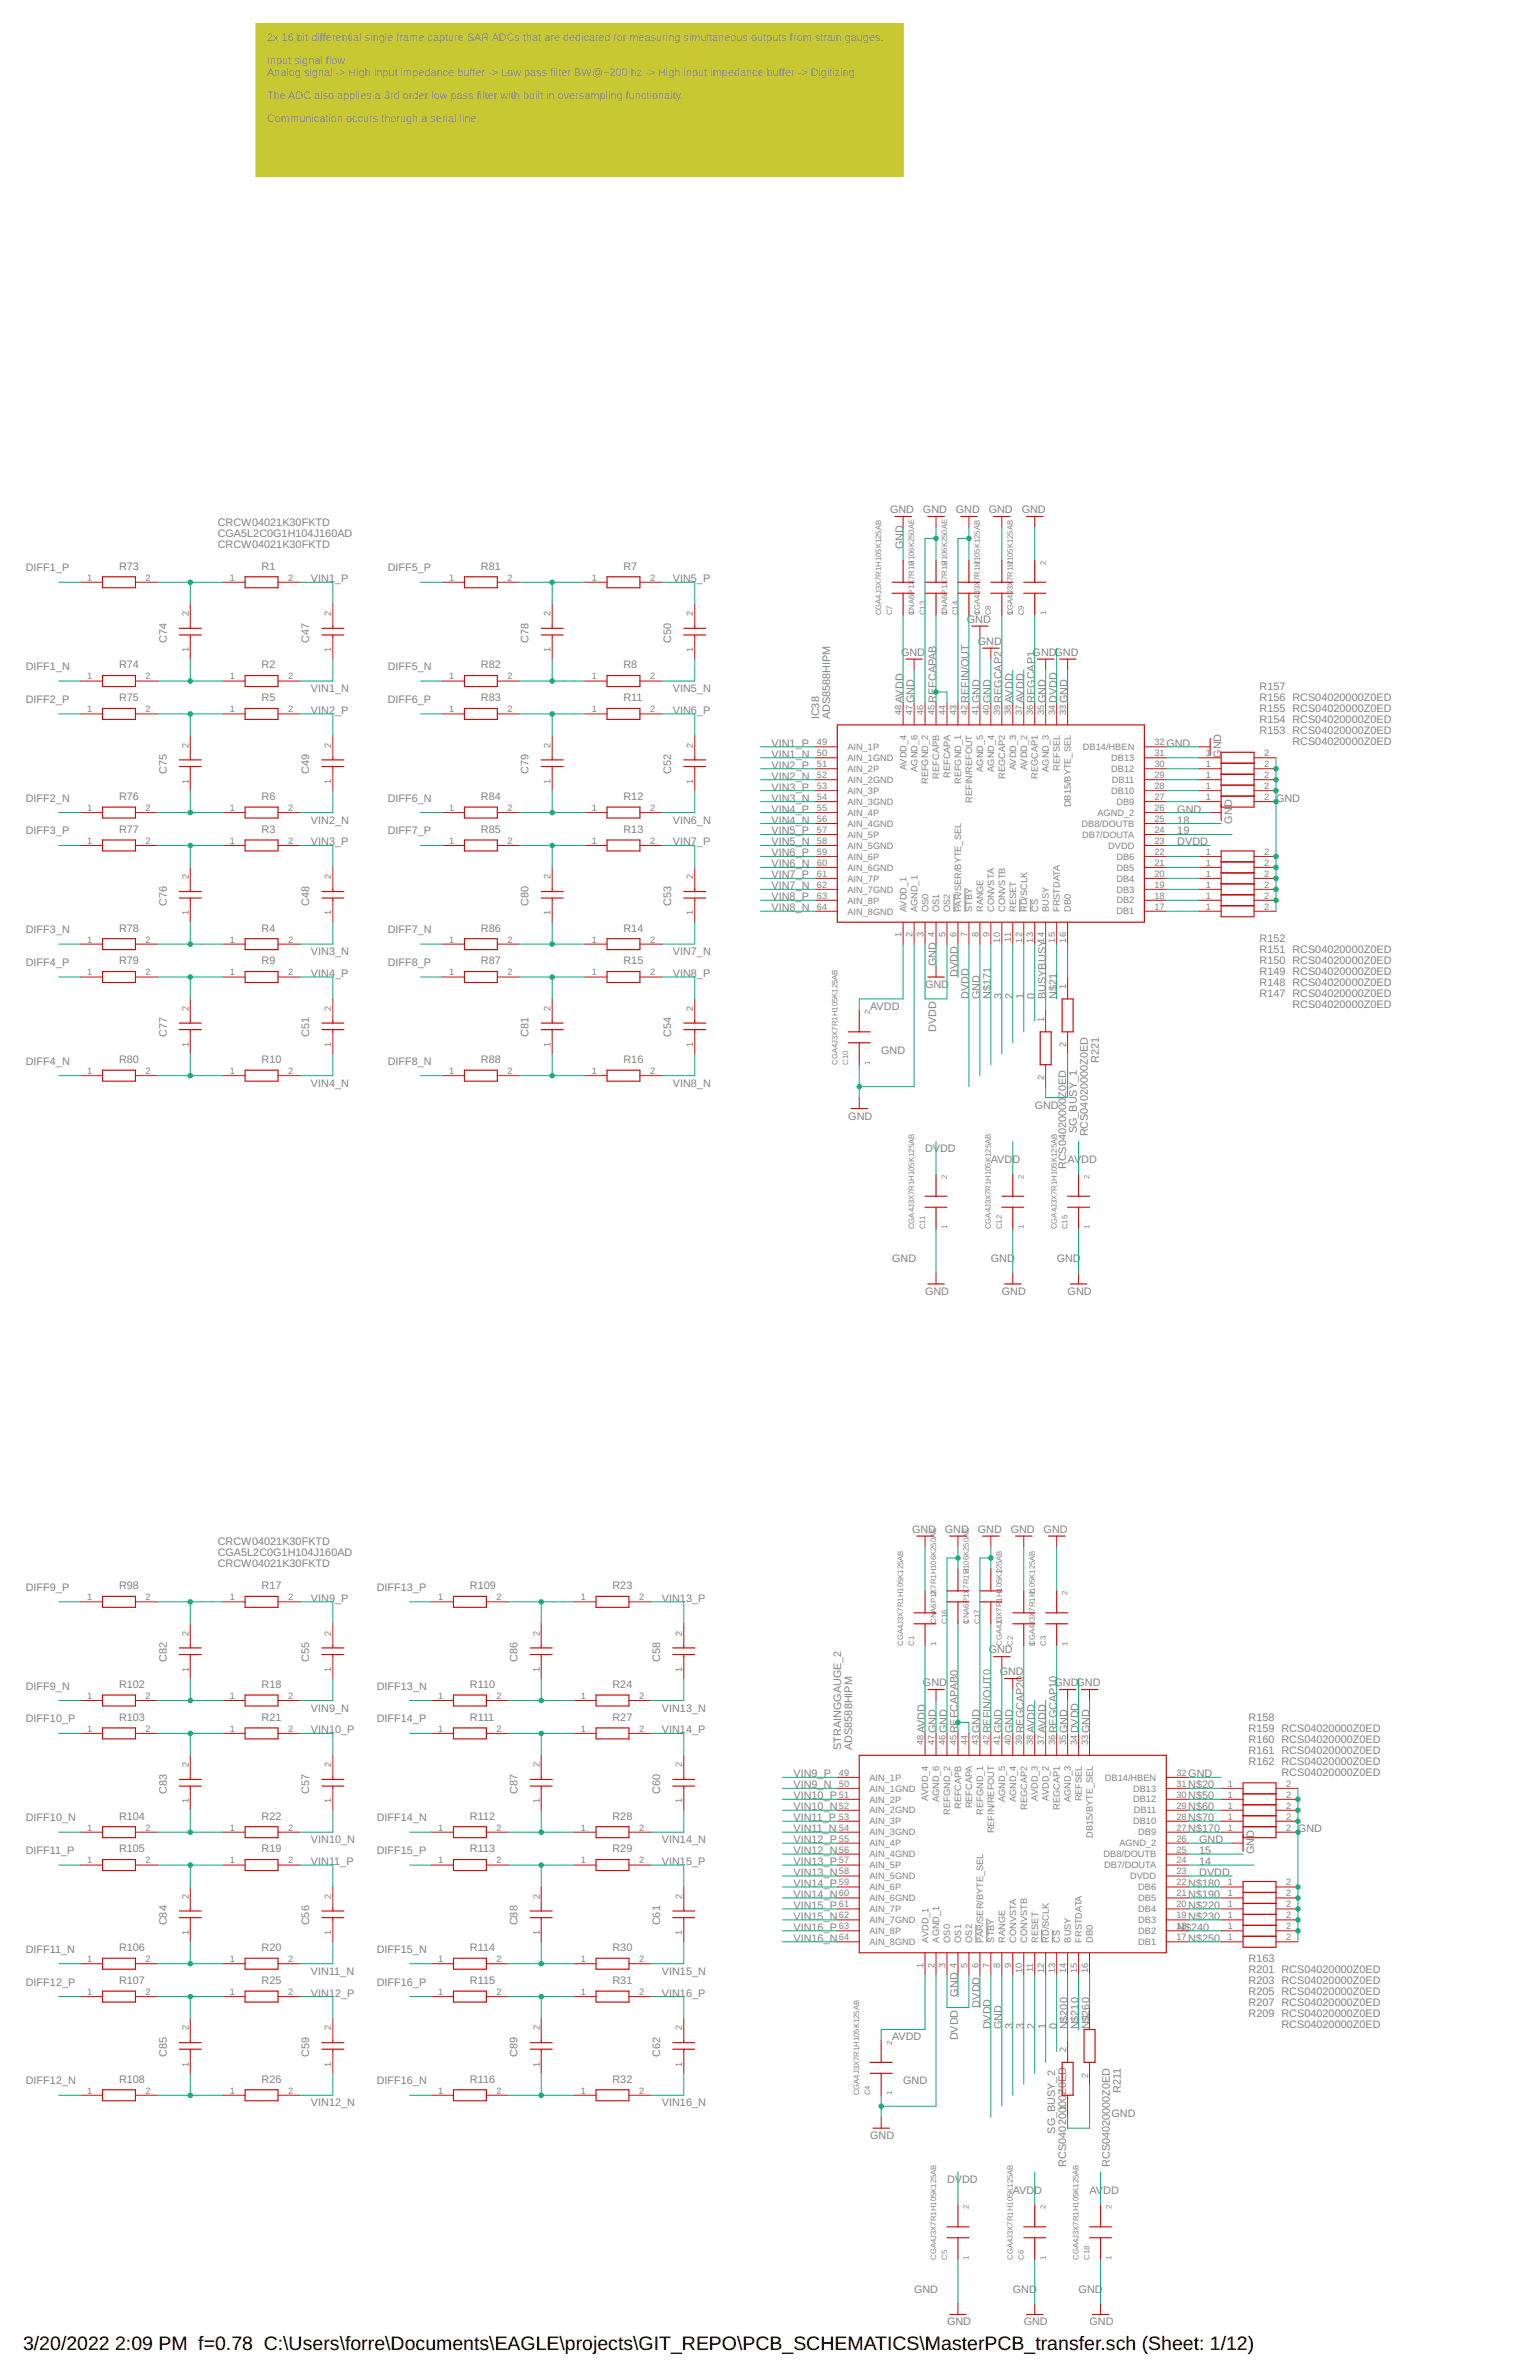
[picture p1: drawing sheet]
<svg xmlns="http://www.w3.org/2000/svg" width="279mm" height="432mm" viewBox="0 0 279 432" stroke-linecap="round" stroke-linejoin="round" font-family="sans-serif">
<defs><g id="words">
<g font-size="3.5">
<text x="4.2" y="426.6">3/20/2022</text>
<text x="20.9" y="426.6">2:09 PM f=0.78 C:\Users\forre\Documents\EAGLE\projects\GIT_REPO\PCB_SCHEMATICS\MasterPCB_transfer.sch (Sheet: 1/12)</text>
</g>
<g font-size="2" fill="#808080">
<text x="48.5" y="7.5">2x 16 bit differential single frame capture SAR ADCs that are dedicated for measuring simultaneous outputs from strain gauges.</text>
<text x="48.5" y="11.6">Input signal flow</text>
<text x="48.5" y="13.7">Analog signal -&gt; High input impedance buffer -&gt; Low pass filter BW@~200 hz -&gt; High input impedance buffer -&gt; Digitizing</text>
<text x="48.5" y="17.9">The ADC also applies a 3rd order low pass filter with built in oversampling functionalty.</text>
<text x="48.5" y="22.1">Communication occurs thorugh a serial line.</text>
<text x="39.5" y="95.4">CRCW04021K30FKTD</text>
<text x="161.5" y="93.2">GND</text>
<text x="167.5" y="93.2">GND</text>
<text x="173.4" y="93.2">GND</text>
<text x="179.4" y="93.2">GND</text>
<text x="185.4" y="93.2">GND</text>
<text x="39.5" y="97.4">CGA5L2C0G1H104J160AD</text>
<text x="39.5" y="99.4">CRCW04021K30FKTD</text>
<text x="163.9" y="99.7" transform="rotate(-90 163.9 99.7)">GND</text>
<text x="4.7" y="103.7">DIFF1_P</text>
<text x="21.6" y="103.4">R73</text>
<text x="47.5" y="103.4">R1</text>
<text x="56.4" y="105.7">VIN1</text>
<text x="60.8" y="105.7">_P</text>
<text x="70.3" y="103.7">DIFF5_P</text>
<text x="87.3" y="103.4">R81</text>
<text x="113.1" y="103.4">R7</text>
<text x="122.1" y="105.7">VIN5</text>
<text x="126.5" y="105.7">_P</text>
<text x="175.4" y="113.1">GND</text>
<text x="30.2" y="116.6" transform="rotate(-90 30.2 116.6)">C74</text>
<text x="56.1" y="116.6" transform="rotate(-90 56.1 116.6)">C47</text>
<text x="95.9" y="116.6" transform="rotate(-90 95.9 116.6)">C78</text>
<text x="121.8" y="116.6" transform="rotate(-90 121.8 116.6)">C50</text>
<text x="163.5" y="119">GND</text>
<text x="177.4" y="117">GND</text>
<text x="187.4" y="119">GNDGND</text>
<text x="4.7" y="121.6">DIFF1_N</text>
<text x="21.6" y="121.3">R74</text>
<text x="47.5" y="121.3">R2</text>
<text x="56.4" y="125.6">VIN1_N</text>
<text x="70.3" y="121.6">DIFF5_N</text>
<text x="87.3" y="121.3">R82</text>
<text x="113.1" y="121.3">R8</text>
<text x="122.1" y="125.6">VIN5_N</text>
<text x="228.5" y="125.3">R157</text>
<text x="4.7" y="127.6">DIFF2_P</text>
<text x="21.6" y="127.3">R75</text>
<text x="47.5" y="127.3">R5</text>
<text x="56.4" y="129.6">VIN2_P</text>
<text x="70.3" y="127.6">DIFF6_P</text>
<text x="87.3" y="127.3">R83</text>
<text x="113.1" y="127.3">R11</text>
<text x="122.1" y="129.6">VIN6_P</text>
<text x="148.6" y="130.6" transform="rotate(-90 148.6 130.6)">IC38</text>
<text x="150.6" y="130.6" transform="rotate(-90 150.6 130.6)">ADS8588HIPM</text>
<text x="163.9" y="127.6" transform="rotate(-90 163.9 127.6)">AVDD</text>
<text x="165.8" y="127.6" transform="rotate(-90 165.8 127.6)">GND</text>
<text x="169.8" y="127.6" transform="rotate(-90 169.8 127.6)">REFCAPAB</text>
<text x="175.8" y="127.6" transform="rotate(-90 175.8 127.6)">REFIN/OUT</text>
<text x="177.8" y="127.6" transform="rotate(-90 177.8 127.6)">GND</text>
<text x="179.8" y="127.6" transform="rotate(-90 179.8 127.6)">GND</text>
<text x="181.8" y="127.6" transform="rotate(-90 181.8 127.6)">REGCAP2</text>
<text x="183.8" y="127.6" transform="rotate(-90 183.8 127.6)">AVDD</text>
<text x="185.7" y="127.6" transform="rotate(-90 185.7 127.6)">AVDD</text>
<text x="187.7" y="127.6" transform="rotate(-90 187.7 127.6)">REGCAP1</text>
<text x="189.7" y="127.6" transform="rotate(-90 189.7 127.6)">GND</text>
<text x="191.7" y="127.6" transform="rotate(-90 191.7 127.6)">DVDD</text>
<text x="193.7" y="127.6" transform="rotate(-90 193.7 127.6)">GND</text>
<text x="228.5" y="131.3">R154 RCS04020000Z0ED</text>
<text x="228.5" y="129.3">R155 RCS04020000Z0ED</text>
<text x="228.5" y="127.3">R156 RCS04020000Z0ED</text>
<text x="140" y="135.5">VIN1_P</text>
<text x="140" y="137.5">VIN1_N</text>
<text x="211.6" y="135.5">GND</text>
<text x="221.6" y="137.5" transform="rotate(-90 221.6 137.5)">G</text>
<text x="221.6" y="136" transform="rotate(-90 221.6 136)">ND</text>
<text x="228.5" y="133.3">R153 RCS04020000Z0ED</text>
<text x="234.5" y="135.2">RCS04020000Z0ED</text>
<text x="30.2" y="140.5" transform="rotate(-90 30.2 140.5)">C75</text>
<text x="56.1" y="140.5" transform="rotate(-90 56.1 140.5)">C49</text>
<text x="95.9" y="140.5" transform="rotate(-90 95.9 140.5)">C79</text>
<text x="121.8" y="140.5" transform="rotate(-90 121.8 140.5)">C52</text>
<text x="140" y="139.5">VIN2_P</text>
<text x="140" y="141.5">VIN2_N</text>
<text x="140" y="143.5">VIN3_P</text>
<text x="4.7" y="145.5">DIFF2_N</text>
<text x="21.6" y="145.2">R76</text>
<text x="47.5" y="145.2">R6</text>
<text x="56.4" y="149.5">VIN2_N</text>
<text x="70.3" y="145.5">DIFF6_N</text>
<text x="87.3" y="145.2">R84</text>
<text x="113.1" y="145.2">R12</text>
<text x="122.1" y="149.5">VIN6_N</text>
<text x="140" y="145.5">VIN3_N</text>
<text x="140" y="147.5">VIN4_P</text>
<text x="140" y="149.5">VIN4_N</text>
<text x="213.6" y="147.5">GND</text>
<text x="213.6" y="149.5">18</text>
<text x="223.5" y="149.5" transform="rotate(-90 223.5 149.5)">GND</text>
<text x="231.5" y="145.5">GND</text>
<text x="4.7" y="151.5">DIFF3_P</text>
<text x="21.6" y="151.2">R77</text>
<text x="47.5" y="151.2">R3</text>
<text x="56.4" y="153.5">VIN3_P</text>
<text x="70.3" y="151.5">DIFF7_P</text>
<text x="87.3" y="151.2">R85</text>
<text x="113.1" y="151.2">R13</text>
<text x="122.1" y="153.5">VIN7_P</text>
<text x="140" y="153.5">VIN5_N</text>
<text x="140" y="155.4">VIN6_P</text>
<text x="140" y="151.5">VIN5_P</text>
<text x="213.6" y="153.5">DVDD</text>
<text x="213.6" y="151.5">19</text>
<text x="140" y="157.4">VIN6_N</text>
<text x="140" y="159.4">VIN7_P</text>
<text x="140" y="161.4">VIN7_N</text>
<text x="30.2" y="164.4" transform="rotate(-90 30.2 164.4)">C76</text>
<text x="56.1" y="164.4" transform="rotate(-90 56.1 164.4)">C48</text>
<text x="95.9" y="164.4" transform="rotate(-90 95.9 164.4)">C80</text>
<text x="121.8" y="164.4" transform="rotate(-90 121.8 164.4)">C53</text>
<text x="140" y="163.4">VIN8_P</text>
<text x="140" y="165.4">VIN8_N</text>
<text x="4.7" y="169.4">DIFF3_N</text>
<text x="21.6" y="169.1">R78</text>
<text x="47.5" y="169.1">R4</text>
<text x="56.4" y="173.4">VIN3_N</text>
<text x="70.3" y="169.4">DIFF7_N</text>
<text x="87.3" y="169.1">R86</text>
<text x="113.1" y="169.1">R14</text>
<text x="122.1" y="173.4">VIN7_N</text>
<text x="228.5" y="173.1">R151 RCS04020000Z0ED</text>
<text x="228.5" y="171.1">R152</text>
<text x="4.7" y="175.3">DIFF4_P</text>
<text x="21.6" y="175">R79</text>
<text x="47.5" y="175">R9</text>
<text x="56.4" y="177.3">VIN4_P</text>
<text x="70.3" y="175.3">DIFF8_P</text>
<text x="87.3" y="175">R87</text>
<text x="113.1" y="175">R15</text>
<text x="122.1" y="177.3">VIN8_P</text>
<text x="167.8" y="179.3">GND</text>
<text x="169.8" y="175.3" transform="rotate(-90 169.8 175.3)">GND</text>
<text x="173.8" y="177.3" transform="rotate(-90 173.8 177.3)">DVDD</text>
<text x="228.5" y="179">R148 RCS04020000Z0ED</text>
<text x="228.5" y="177">R149 RCS04020000Z0ED</text>
<text x="228.5" y="175">R150 RCS04020000Z0ED</text>
<text x="157.9" y="183.3">AVDD</text>
<text x="175.8" y="181.3" transform="rotate(-90 175.8 181.3)">DVDD</text>
<text x="177.8" y="181.3" transform="rotate(-90 177.8 181.3)">GND</text>
<text x="179.8" y="181.3" transform="rotate(-90 179.8 181.3)">N$171</text>
<text x="181.8" y="181.3" transform="rotate(-90 181.8 181.3)">3</text>
<text x="183.8" y="181.3" transform="rotate(-90 183.8 181.3)">2</text>
<text x="185.7" y="181.3" transform="rotate(-90 185.7 181.3)">1</text>
<text x="187.7" y="181.3" transform="rotate(-90 187.7 181.3)">0</text>
<text x="189.7" y="181.3" transform="rotate(-90 189.7 181.3)">BUSYBUSY</text>
<text x="191.7" y="181.3" transform="rotate(-90 191.7 181.3)">N$21</text>
<text x="228.5" y="181">R147 RCS04020000Z0ED</text>
<text x="234.5" y="183">RCS04020000Z0ED</text>
<text x="30.2" y="188.3" transform="rotate(-90 30.2 188.3)">C77</text>
<text x="56.1" y="188.3" transform="rotate(-90 56.1 188.3)">C51</text>
<text x="95.9" y="188.3" transform="rotate(-90 95.9 188.3)">C81</text>
<text x="121.8" y="188.3" transform="rotate(-90 121.8 188.3)">C54</text>
<text x="159.9" y="191.3">GND</text>
<text x="169.8" y="187.3" transform="rotate(-90 169.8 187.3)">DVDD</text>
<text x="4.7" y="193.2">DIFF4_N</text>
<text x="21.6" y="193">R80</text>
<text x="47.5" y="193">R10</text>
<text x="56.4" y="197.2">VIN4_N</text>
<text x="70.3" y="193.2">DIFF8_N</text>
<text x="87.3" y="193">R88</text>
<text x="113.1" y="193">R16</text>
<text x="122.1" y="197.2">VIN8_N</text>
<text x="199.4" y="193" transform="rotate(-90 199.4 193)">R221</text>
<text x="153.9" y="203.2">GND</text>
<text x="187.7" y="201.2">GND</text>
<text x="167.8" y="209.2">DVDD</text>
<text x="195.4" y="205.7" transform="rotate(-90 195.4 205.7)">SG_BUSY_1</text>
<text x="197.4" y="206.3" transform="rotate(-90 197.4 206.3)">RCS04020000Z0ED</text>
<text x="179.8" y="211.2">AVDD</text>
<text x="193.4" y="212.2" transform="rotate(-90 193.4 212.2)">RCS04020000Z0ED</text>
<text x="193.7" y="211.2">AV</text>
<text x="196.2" y="211.2">DD</text>
<text x="161.9" y="229.1">GND</text>
<text x="179.8" y="229.1">GND</text>
<text x="191.7" y="229.1">GND</text>
<text x="167.8" y="235">GND</text>
<text x="181.8" y="235">GND</text>
<text x="193.7" y="235">GND</text>
<text x="39.5" y="280.5">CRCW04021K30FKTD</text>
<text x="165.5" y="278.2">GND</text>
<text x="171.4" y="278.2">GND</text>
<text x="177.4" y="278.2">GND</text>
<text x="183.4" y="278.2">GND</text>
<text x="189.3" y="278.2">GND</text>
<text x="39.5" y="282.5">CGA5L2C0G1H104J160AD</text>
<text x="39.5" y="284.5">CRCW04021K30FKTD</text>
<text x="4.7" y="288.8">DIFF9_P</text>
<text x="21.6" y="288.5">R98</text>
<text x="47.5" y="288.5">R17</text>
<text x="56.4" y="290.8">VIN9</text>
<text x="60.8" y="290.8">_P</text>
<text x="68.3" y="288.8">DIFF13_P</text>
<text x="85.3" y="288.5">R109</text>
<text x="111.1" y="288.5">R23</text>
<text x="120.1" y="290.8">VIN1</text>
<text x="124.5" y="290.8">3_P</text>
<text x="30.2" y="301.7" transform="rotate(-90 30.2 301.7)">C82</text>
<text x="56.1" y="301.7" transform="rotate(-90 56.1 301.7)">C55</text>
<text x="93.9" y="301.7" transform="rotate(-90 93.9 301.7)">C86</text>
<text x="119.8" y="301.7" transform="rotate(-90 119.8 301.7)">C58</text>
<text x="179.4" y="300.1">GND</text>
<text x="181.4" y="304.1">GND</text>
<text x="4.7" y="306.7">DIFF9_N</text>
<text x="21.6" y="306.4">R102</text>
<text x="47.5" y="306.4">R18</text>
<text x="56.4" y="310.7">VIN9_N</text>
<text x="68.3" y="306.7">DIFF13_N</text>
<text x="85.3" y="306.4">R110</text>
<text x="111.1" y="306.4">R24</text>
<text x="120.1" y="310.7">VIN13_N</text>
<text x="167.5" y="306.1">GND</text>
<text x="191.3" y="306.1">GNDGND</text>
<text x="4.7" y="312.6">DIFF10_P</text>
<text x="21.6" y="312.3">R103</text>
<text x="47.5" y="312.3">R21</text>
<text x="56.4" y="314.6">VIN1</text>
<text x="60.8" y="314.6">0_P</text>
<text x="68.3" y="312.6">DIFF14_P</text>
<text x="85.3" y="312.3">R111</text>
<text x="111.1" y="312.3">R27</text>
<text x="120.1" y="314.6">VIN1</text>
<text x="124.5" y="314.6">4_P</text>
<text x="152.6" y="317.6" transform="rotate(-90 152.6 317.6)">STRAINGGAUGE_2</text>
<text x="154.6" y="317.6" transform="rotate(-90 154.6 317.6)">ADS8588HIPM</text>
<text x="167.8" y="314.6" transform="rotate(-90 167.8 314.6)">AVDD</text>
<text x="169.8" y="314.6" transform="rotate(-90 169.8 314.6)">GND</text>
<text x="171.8" y="314.6" transform="rotate(-90 171.8 314.6)">GND</text>
<text x="173.8" y="314.6" transform="rotate(-90 173.8 314.6)">REFCAPAB0</text>
<text x="177.8" y="314.6" transform="rotate(-90 177.8 314.6)">GND</text>
<text x="179.8" y="314.6" transform="rotate(-90 179.8 314.6)">REFIN/OUT0</text>
<text x="181.8" y="314.6" transform="rotate(-90 181.8 314.6)">GND</text>
<text x="183.8" y="314.6" transform="rotate(-90 183.8 314.6)">GND</text>
<text x="185.7" y="314.6" transform="rotate(-90 185.7 314.6)">REGCAP20</text>
<text x="187.7" y="314.6" transform="rotate(-90 187.7 314.6)">AVDD</text>
<text x="189.7" y="314.6" transform="rotate(-90 189.7 314.6)">AVDD</text>
<text x="191.7" y="314.6" transform="rotate(-90 191.7 314.6)">REGCAP10</text>
<text x="193.7" y="314.6" transform="rotate(-90 193.7 314.6)">GND</text>
<text x="195.7" y="314.6" transform="rotate(-90 195.7 314.6)">DVDD</text>
<text x="197.7" y="314.6" transform="rotate(-90 197.7 314.6)">GND</text>
<text x="226.5" y="312.3">R158</text>
<text x="226.5" y="314.3">R159 RCS04020000Z0ED</text>
<text x="226.5" y="316.3">R160 RCS04020000Z0ED</text>
<text x="144" y="322.6">VIN9_P</text>
<text x="215.6" y="322.6">GND</text>
<text x="226.5" y="318.3">R161 RCS04020000Z0ED</text>
<text x="226.5" y="320.3">R162 RCS04020000Z0ED</text>
<text x="232.5" y="322.3">RCS04020000Z0ED</text>
<text x="30.2" y="325.6" transform="rotate(-90 30.2 325.6)">C83</text>
<text x="56.1" y="325.6" transform="rotate(-90 56.1 325.6)">C57</text>
<text x="93.9" y="325.6" transform="rotate(-90 93.9 325.6)">C87</text>
<text x="119.8" y="325.6" transform="rotate(-90 119.8 325.6)">C60</text>
<text x="144" y="324.6">VIN9_N</text>
<text x="144" y="326.6">VIN10_P</text>
<text x="144" y="328.6">VIN10_N</text>
<text x="215.6" y="324.6">N$20</text>
<text x="215.6" y="326.6">N$50</text>
<text x="215.6" y="328.6">N$60</text>
<text x="4.7" y="330.6">DIFF10_N</text>
<text x="21.6" y="330.3">R104</text>
<text x="47.5" y="330.3">R22</text>
<text x="56.4" y="334.5">VIN10_N</text>
<text x="68.3" y="330.6">DIFF14_N</text>
<text x="85.3" y="330.3">R112</text>
<text x="111.1" y="330.3">R28</text>
<text x="120.1" y="334.5">VIN14_N</text>
<text x="144" y="330.6">VIN11_P</text>
<text x="144" y="332.5">VIN11_N</text>
<text x="144" y="334.5">VIN12_P</text>
<text x="215.6" y="330.6">N$70</text>
<text x="215.6" y="332.5">N$170</text>
<text x="217.6" y="334.5">GND</text>
<text x="235.5" y="332.5">GND</text>
<text x="4.7" y="336.5">DIFF11_P</text>
<text x="21.6" y="336.2">R105</text>
<text x="47.5" y="336.2">R19</text>
<text x="56.4" y="338.5">VIN11_P</text>
<text x="68.3" y="336.5">DIFF15_P</text>
<text x="85.3" y="336.2">R113</text>
<text x="111.1" y="336.2">R29</text>
<text x="120.1" y="338.5">VIN15_P</text>
<text x="144" y="336.5">VIN12_N</text>
<text x="144" y="338.5">VIN13_P</text>
<text x="144" y="340.5">VIN13_N</text>
<text x="217.6" y="340.5">DVDD</text>
<text x="217.6" y="338.5">14</text>
<text x="217.6" y="336.5">15</text>
<text x="227.5" y="336.5" transform="rotate(-90 227.5 336.5)">GND</text>
<text x="144" y="346.5">VIN15_P</text>
<text x="144" y="342.5">VIN14_P</text>
<text x="144" y="344.5">VIN14_N</text>
<text x="215.6" y="342.5">N$180</text>
<text x="215.6" y="344.5">N$190</text>
<text x="215.6" y="346.5">N$220</text>
<text x="30.2" y="349.5" transform="rotate(-90 30.2 349.5)">C84</text>
<text x="56.1" y="349.5" transform="rotate(-90 56.1 349.5)">C56</text>
<text x="93.9" y="349.5" transform="rotate(-90 93.9 349.5)">C88</text>
<text x="119.8" y="349.5" transform="rotate(-90 119.8 349.5)">C61</text>
<text x="144" y="350.4">VIN16_P</text>
<text x="144" y="348.5">VIN15_N</text>
<text x="144" y="352.4">VIN16_N</text>
<text x="213.6" y="350.4">N$240</text>
<text x="215.6" y="348.5">N$230</text>
<text x="215.6" y="352.4">N$250</text>
<text x="4.7" y="354.4">DIFF11_N</text>
<text x="21.6" y="354.1">R106</text>
<text x="47.5" y="354.1">R20</text>
<text x="56.4" y="358.4">VIN11_N</text>
<text x="68.3" y="354.4">DIFF15_N</text>
<text x="85.3" y="354.1">R114</text>
<text x="111.1" y="354.1">R30</text>
<text x="120.1" y="358.4">VIN15_N</text>
<text x="226.5" y="356.1">R163</text>
<text x="226.5" y="358.1">R201 RCS04020000Z0ED</text>
<text x="4.7" y="360.4">DIFF12_P</text>
<text x="21.6" y="360.1">R107</text>
<text x="47.5" y="360.1">R25</text>
<text x="56.4" y="362.4">VIN12_P</text>
<text x="68.3" y="360.4">DIFF16_P</text>
<text x="85.3" y="360.1">R115</text>
<text x="111.1" y="360.1">R31</text>
<text x="120.1" y="362.4">VIN16_P</text>
<text x="173.8" y="362.4" transform="rotate(-90 173.8 362.4)">GND</text>
<text x="177.8" y="364.4" transform="rotate(-90 177.8 364.4)">DVDD</text>
<text x="226.5" y="360.1">R203 RCS04020000Z0ED</text>
<text x="226.5" y="362.1">R205 RCS04020000Z0ED</text>
<text x="226.5" y="364.1">R207 RCS04020000Z0ED</text>
<text x="161.9" y="370.3">AVDD</text>
<text x="173.8" y="370.3" transform="rotate(-90 173.8 370.3)">DVDD</text>
<text x="179.8" y="368.4" transform="rotate(-90 179.8 368.4)">DVDD</text>
<text x="181.8" y="368.4" transform="rotate(-90 181.8 368.4)">GND</text>
<text x="183.8" y="368.4" transform="rotate(-90 183.8 368.4)">3</text>
<text x="185.7" y="368.4" transform="rotate(-90 185.7 368.4)">3</text>
<text x="187.7" y="368.4" transform="rotate(-90 187.7 368.4)">2</text>
<text x="189.7" y="368.4" transform="rotate(-90 189.7 368.4)">1</text>
<text x="191.7" y="368.4" transform="rotate(-90 191.7 368.4)">0</text>
<text x="193.7" y="368.4" transform="rotate(-90 193.7 368.4)">N$200</text>
<text x="195.7" y="368.4" transform="rotate(-90 195.7 368.4)">N$210</text>
<text x="197.7" y="368.4" transform="rotate(-90 197.7 368.4)">N$260</text>
<text x="226.5" y="366.1">R209 RCS04020000Z0ED</text>
<text x="232.5" y="368.1">RCS04020000Z0ED</text>
<text x="30.2" y="373.3" transform="rotate(-90 30.2 373.3)">C85</text>
<text x="56.1" y="373.3" transform="rotate(-90 56.1 373.3)">C59</text>
<text x="93.9" y="373.3" transform="rotate(-90 93.9 373.3)">C89</text>
<text x="119.8" y="373.3" transform="rotate(-90 119.8 373.3)">C62</text>
<text x="4.7" y="378.3">DIFF12_N</text>
<text x="21.6" y="378">R108</text>
<text x="47.5" y="378">R26</text>
<text x="56.4" y="382.3">VIN12_N</text>
<text x="68.3" y="378.3">DIFF16_N</text>
<text x="85.3" y="378">R116</text>
<text x="111.1" y="378">R32</text>
<text x="120.1" y="382.3">VIN16_N</text>
<text x="163.9" y="378.3">GND</text>
<text x="203.4" y="379.9" transform="rotate(-90 203.4 379.9)">R211</text>
<text x="157.9" y="388.3">GND</text>
<text x="191.4" y="387.3" transform="rotate(-90 191.4 387.3)">SG_BUSY_2</text>
<text x="201.7" y="384.3">GND</text>
<text x="193.4" y="393.2" transform="rotate(-90 193.4 393.2)">RCS04020000Z0ED</text>
<text x="201.4" y="393.3" transform="rotate(-90 201.4 393.3)">RCS04020000Z0ED</text>
<text x="171.8" y="396.2">DVDD</text>
<text x="183.8" y="398.2">AVDD</text>
<text x="197.7" y="398.2">AV</text>
<text x="200.2" y="398.2">DD</text>
<text x="165.8" y="416.1">GND</text>
<text x="183.8" y="416.1">GND</text>
<text x="195.7" y="416.1">GND</text>
<text x="171.8" y="422.1">GND</text>
<text x="185.7" y="422.1">GND</text>
<text x="197.7" y="422.1">GND</text>
</g>
<g font-size="1.7" fill="#808080">
<text x="15.8" y="105.4">1</text>
<text x="26.4" y="105.4">2</text>
<text x="41.7" y="105.4">1</text>
<text x="52.3" y="105.4">2</text>
<text x="81.5" y="105.4">1</text>
<text x="92.1" y="105.4">2</text>
<text x="107.4" y="105.4">1</text>
<text x="117.9" y="105.4">2</text>
<text x="34.2" y="111.8" transform="rotate(-90 34.2 111.8)">2</text>
<text x="60.1" y="111.8" transform="rotate(-90 60.1 111.8)">2</text>
<text x="99.9" y="111.8" transform="rotate(-90 99.9 111.8)">2</text>
<text x="125.8" y="111.8" transform="rotate(-90 125.8 111.8)">2</text>
<text x="34.2" y="118.4" transform="rotate(-90 34.2 118.4)">1</text>
<text x="60.1" y="118.4" transform="rotate(-90 60.1 118.4)">1</text>
<text x="99.9" y="118.4" transform="rotate(-90 99.9 118.4)">1</text>
<text x="125.8" y="118.4" transform="rotate(-90 125.8 118.4)">1</text>
<text x="15.8" y="123.3">1</text>
<text x="26.4" y="123.3">2</text>
<text x="41.7" y="123.3">1</text>
<text x="52.3" y="123.3">2</text>
<text x="81.5" y="123.3">1</text>
<text x="92.1" y="123.3">2</text>
<text x="107.4" y="123.3">1</text>
<text x="117.9" y="123.3">2</text>
<text x="15.8" y="129.3">1</text>
<text x="26.4" y="129.3">2</text>
<text x="41.7" y="129.3">1</text>
<text x="52.3" y="129.3">2</text>
<text x="81.5" y="129.3">1</text>
<text x="92.1" y="129.3">2</text>
<text x="107.4" y="129.3">1</text>
<text x="117.9" y="129.3">2</text>
<text x="163.6" y="129.7" transform="rotate(-90 163.6 129.7)">48</text>
<text x="165.6" y="129.7" transform="rotate(-90 165.6 129.7)">47</text>
<text x="167.6" y="129.7" transform="rotate(-90 167.6 129.7)">46</text>
<text x="169.5" y="129.7" transform="rotate(-90 169.5 129.7)">45</text>
<text x="171.5" y="129.7" transform="rotate(-90 171.5 129.7)">44</text>
<text x="173.5" y="129.7" transform="rotate(-90 173.5 129.7)">43</text>
<text x="175.5" y="129.7" transform="rotate(-90 175.5 129.7)">42</text>
<text x="177.5" y="129.7" transform="rotate(-90 177.5 129.7)">41</text>
<text x="179.5" y="129.7" transform="rotate(-90 179.5 129.7)">40</text>
<text x="181.5" y="129.7" transform="rotate(-90 181.5 129.7)">39</text>
<text x="183.5" y="129.7" transform="rotate(-90 183.5 129.7)">38</text>
<text x="185.5" y="129.7" transform="rotate(-90 185.5 129.7)">37</text>
<text x="187.5" y="129.7" transform="rotate(-90 187.5 129.7)">36</text>
<text x="189.4" y="129.7" transform="rotate(-90 189.4 129.7)">35</text>
<text x="191.4" y="129.7" transform="rotate(-90 191.4 129.7)">34</text>
<text x="193.4" y="129.7" transform="rotate(-90 193.4 129.7)">33</text>
<text x="34.2" y="135.7" transform="rotate(-90 34.2 135.7)">2</text>
<text x="60.1" y="135.7" transform="rotate(-90 60.1 135.7)">2</text>
<text x="99.9" y="135.7" transform="rotate(-90 99.9 135.7)">2</text>
<text x="125.8" y="135.7" transform="rotate(-90 125.8 135.7)">2</text>
<text x="148.2" y="137.3">50</text>
<text x="148.2" y="135.3">49</text>
<text x="153.7" y="136.1">AIN_1P</text>
<text x="196.5" y="136.1">DB14/HBEN</text>
<text x="209.5" y="137.3">31</text>
<text x="209.5" y="135.3">32</text>
<text x="218.8" y="137.3">1</text>
<text x="229.4" y="137.3">2</text>
<text x="34.2" y="142.3" transform="rotate(-90 34.2 142.3)">1</text>
<text x="60.1" y="142.3" transform="rotate(-90 60.1 142.3)">1</text>
<text x="99.9" y="142.3" transform="rotate(-90 99.9 142.3)">1</text>
<text x="125.8" y="142.3" transform="rotate(-90 125.8 142.3)">1</text>
<text x="148.2" y="143.2">53</text>
<text x="148.2" y="141.2">52</text>
<text x="148.2" y="139.2">51</text>
<text x="153.7" y="142.1">AIN_2GND</text>
<text x="153.7" y="140.1">AIN_2P</text>
<text x="153.7" y="138.1">AIN_1GND</text>
<text x="164.4" y="139.8" transform="rotate(-90 164.4 139.8)">AVDD_4</text>
<text x="166.4" y="140.1" transform="rotate(-90 166.4 140.1)">AGND_6</text>
<text x="168.4" y="142.3" transform="rotate(-90 168.4 142.3)">REFGND_2</text>
<text x="170.4" y="141.3" transform="rotate(-90 170.4 141.3)">REFCAPB</text>
<text x="172.4" y="141.2" transform="rotate(-90 172.4 141.2)">REFCAPA</text>
<text x="174.4" y="142.3" transform="rotate(-90 174.4 142.3)">REFGND_1</text>
<text x="178.4" y="140.1" transform="rotate(-90 178.4 140.1)">AGND_5</text>
<text x="180.4" y="140.1" transform="rotate(-90 180.4 140.1)">AGND_4</text>
<text x="182.4" y="141.4" transform="rotate(-90 182.4 141.4)">REGCAP2</text>
<text x="184.3" y="139.8" transform="rotate(-90 184.3 139.8)">AVDD_3</text>
<text x="186.3" y="139.8" transform="rotate(-90 186.3 139.8)">AVDD_2</text>
<text x="188.3" y="141.4" transform="rotate(-90 188.3 141.4)">REGCAP1</text>
<text x="190.3" y="140.1" transform="rotate(-90 190.3 140.1)">AGND_3</text>
<text x="192.3" y="139.9" transform="rotate(-90 192.3 139.9)">REFSEL</text>
<text x="201.6" y="140.1">DB12</text>
<text x="201.6" y="138.1">DB13</text>
<text x="201.7" y="142.1">DB11</text>
<text x="209.5" y="143.2">28</text>
<text x="209.5" y="141.2">29</text>
<text x="209.5" y="139.2">30</text>
<text x="218.8" y="143.2">1</text>
<text x="218.8" y="141.2">1</text>
<text x="218.8" y="139.2">1</text>
<text x="229.4" y="143.2">2</text>
<text x="229.4" y="141.2">2</text>
<text x="229.4" y="139.2">2</text>
<text x="15.8" y="147.2">1</text>
<text x="26.4" y="147.2">2</text>
<text x="41.7" y="147.2">1</text>
<text x="52.3" y="147.2">2</text>
<text x="81.5" y="147.2">1</text>
<text x="92.1" y="147.2">2</text>
<text x="107.4" y="147.2">1</text>
<text x="117.9" y="147.2">2</text>
<text x="148.2" y="149.2">56</text>
<text x="148.2" y="147.2">55</text>
<text x="148.2" y="145.2">54</text>
<text x="153.7" y="148.1">AIN_4P</text>
<text x="153.7" y="146.1">AIN_3GND</text>
<text x="153.7" y="144.1">AIN_3P</text>
<text x="176.4" y="145.7" transform="rotate(-90 176.4 145.7)">REFIN/REFOUT</text>
<text x="194.3" y="146.5" transform="rotate(-90 194.3 146.5)">DB15/BYTE_SEL</text>
<text x="199.1" y="148.1">AGND_2</text>
<text x="201.6" y="144.1">DB10</text>
<text x="202.5" y="146.1">DB9</text>
<text x="209.5" y="149.2">25</text>
<text x="209.5" y="147.2">26</text>
<text x="209.5" y="145.2">27</text>
<text x="218.8" y="145.2">1</text>
<text x="229.4" y="145.2">2</text>
<text x="15.8" y="153.2">1</text>
<text x="26.4" y="153.2">2</text>
<text x="41.7" y="153.2">1</text>
<text x="52.3" y="153.2">2</text>
<text x="81.5" y="153.2">1</text>
<text x="92.1" y="153.2">2</text>
<text x="107.4" y="153.2">1</text>
<text x="117.9" y="153.2">2</text>
<text x="148.2" y="155.2">59</text>
<text x="148.2" y="153.2">58</text>
<text x="148.2" y="151.2">57</text>
<text x="153.7" y="154">AIN_5GND</text>
<text x="153.7" y="152.1">AIN_5P</text>
<text x="153.7" y="150.1">AIN_4GND</text>
<text x="196.2" y="150.1">DB8/DOUTB</text>
<text x="196.4" y="152.1">DB7/DOUTA</text>
<text x="201.1" y="154">DVDD</text>
<text x="209.5" y="155.2">22</text>
<text x="209.5" y="153.2">23</text>
<text x="209.5" y="151.2">24</text>
<text x="218.8" y="155.2">1</text>
<text x="229.4" y="155.2">2</text>
<text x="34.2" y="159.6" transform="rotate(-90 34.2 159.6)">2</text>
<text x="60.1" y="159.6" transform="rotate(-90 60.1 159.6)">2</text>
<text x="99.9" y="159.6" transform="rotate(-90 99.9 159.6)">2</text>
<text x="125.8" y="159.6" transform="rotate(-90 125.8 159.6)">2</text>
<text x="148.2" y="161.1">62</text>
<text x="148.2" y="159.1">61</text>
<text x="148.2" y="157.2">60</text>
<text x="153.7" y="160">AIN_7P</text>
<text x="153.7" y="158">AIN_6GND</text>
<text x="153.7" y="156">AIN_6P</text>
<text x="202.5" y="162">DB3</text>
<text x="202.5" y="160">DB4</text>
<text x="202.5" y="158">DB5</text>
<text x="202.5" y="156">DB6</text>
<text x="209.5" y="161.1">19</text>
<text x="209.5" y="159.1">20</text>
<text x="209.5" y="157.2">21</text>
<text x="218.8" y="161.1">1</text>
<text x="218.8" y="159.1">1</text>
<text x="218.8" y="157.2">1</text>
<text x="229.4" y="161.1">2</text>
<text x="229.4" y="159.1">2</text>
<text x="229.4" y="157.2">2</text>
<text x="34.2" y="166.2" transform="rotate(-90 34.2 166.2)">1</text>
<text x="60.1" y="166.2" transform="rotate(-90 60.1 166.2)">1</text>
<text x="99.9" y="166.2" transform="rotate(-90 99.9 166.2)">1</text>
<text x="125.8" y="166.2" transform="rotate(-90 125.8 166.2)">1</text>
<text x="148.2" y="165.1">64</text>
<text x="148.2" y="163.1">63</text>
<text x="153.7" y="166">AIN_8GND</text>
<text x="153.7" y="164">AIN_8P</text>
<text x="153.7" y="162">AIN_7GND</text>
<text x="164.5" y="165.6" transform="rotate(-90 164.5 165.6)">AVDD_1</text>
<text x="166.4" y="165.6" transform="rotate(-90 166.4 165.6)">AGND_1</text>
<text x="168.4" y="165.6" transform="rotate(-90 168.4 165.6)">OS0</text>
<text x="170.4" y="165.6" transform="rotate(-90 170.4 165.6)">OS1</text>
<text x="172.4" y="165.6" transform="rotate(-90 172.4 165.6)">OS2</text>
<text x="174.4" y="165.6" transform="rotate(-90 174.4 165.6)">PAR/SER/BYTE_SEL</text>
<text x="176.4" y="165.6" transform="rotate(-90 176.4 165.6)">STBY</text>
<text x="178.4" y="165.6" transform="rotate(-90 178.4 165.6)">RANGE</text>
<text x="180.4" y="165.6" transform="rotate(-90 180.4 165.6)">CONVSTA</text>
<text x="182.4" y="165.6" transform="rotate(-90 182.4 165.6)">CONVSTB</text>
<text x="184.3" y="165.6" transform="rotate(-90 184.3 165.6)">RESET</text>
<text x="186.3" y="165.6" transform="rotate(-90 186.3 165.6)">RD/SCLK</text>
<text x="188.3" y="165.6" transform="rotate(-90 188.3 165.6)">CS</text>
<text x="190.3" y="165.6" transform="rotate(-90 190.3 165.6)">BUSY</text>
<text x="192.3" y="165.6" transform="rotate(-90 192.3 165.6)">FRSTDATA</text>
<text x="194.3" y="165.6" transform="rotate(-90 194.3 165.6)">DB0</text>
<text x="202.5" y="166">DB1</text>
<text x="202.5" y="164">DB2</text>
<text x="209.5" y="165.1">17</text>
<text x="209.5" y="163.1">18</text>
<text x="218.8" y="165.1">1</text>
<text x="218.8" y="163.1">1</text>
<text x="229.4" y="165.1">2</text>
<text x="229.4" y="163.1">2</text>
<text x="15.8" y="171.1">1</text>
<text x="26.4" y="171.1">2</text>
<text x="41.7" y="171.1">1</text>
<text x="52.3" y="171.1">2</text>
<text x="81.5" y="171.1">1</text>
<text x="92.1" y="171.1">2</text>
<text x="107.4" y="171.1">1</text>
<text x="117.9" y="171.1">2</text>
<text x="163.6" y="170.1" transform="rotate(-90 163.6 170.1)">1</text>
<text x="165.6" y="170.1" transform="rotate(-90 165.6 170.1)">2</text>
<text x="167.6" y="170.1" transform="rotate(-90 167.6 170.1)">3</text>
<text x="169.5" y="170.1" transform="rotate(-90 169.5 170.1)">4</text>
<text x="171.5" y="170.1" transform="rotate(-90 171.5 170.1)">5</text>
<text x="173.5" y="170.1" transform="rotate(-90 173.5 170.1)">6</text>
<text x="175.5" y="170.1" transform="rotate(-90 175.5 170.1)">7</text>
<text x="177.5" y="170.1" transform="rotate(-90 177.5 170.1)">8</text>
<text x="179.5" y="170.1" transform="rotate(-90 179.5 170.1)">9</text>
<text x="181.5" y="171.1" transform="rotate(-90 181.5 171.1)">10</text>
<text x="183.5" y="170.9" transform="rotate(-90 183.5 170.9)">11</text>
<text x="185.5" y="171.1" transform="rotate(-90 185.5 171.1)">12</text>
<text x="187.5" y="171.1" transform="rotate(-90 187.5 171.1)">13</text>
<text x="189.4" y="171.1" transform="rotate(-90 189.4 171.1)">14</text>
<text x="191.4" y="171.1" transform="rotate(-90 191.4 171.1)">15</text>
<text x="193.4" y="171.1" transform="rotate(-90 193.4 171.1)">16</text>
<text x="15.8" y="177.1">1</text>
<text x="26.4" y="177.1">2</text>
<text x="41.7" y="177.1">1</text>
<text x="52.3" y="177.1">2</text>
<text x="81.5" y="177.1">1</text>
<text x="92.1" y="177.1">2</text>
<text x="107.4" y="177.1">1</text>
<text x="117.9" y="177.1">2</text>
<text x="193.4" y="179.5" transform="rotate(-90 193.4 179.5)">1</text>
<text x="34.2" y="183.5" transform="rotate(-90 34.2 183.5)">2</text>
<text x="60.1" y="183.5" transform="rotate(-90 60.1 183.5)">2</text>
<text x="99.9" y="183.5" transform="rotate(-90 99.9 183.5)">2</text>
<text x="125.8" y="183.5" transform="rotate(-90 125.8 183.5)">2</text>
<text x="189.4" y="185.4" transform="rotate(-90 189.4 185.4)">1</text>
<text x="34.2" y="190" transform="rotate(-90 34.2 190)">1</text>
<text x="60.1" y="190" transform="rotate(-90 60.1 190)">1</text>
<text x="99.9" y="190" transform="rotate(-90 99.9 190)">1</text>
<text x="125.8" y="190" transform="rotate(-90 125.8 190)">1</text>
<text x="193.4" y="190" transform="rotate(-90 193.4 190)">2</text>
<text x="15.8" y="195">1</text>
<text x="26.4" y="195">2</text>
<text x="41.7" y="195">1</text>
<text x="52.3" y="195">2</text>
<text x="81.5" y="195">1</text>
<text x="92.1" y="195">2</text>
<text x="107.4" y="195">1</text>
<text x="117.9" y="195">2</text>
<text x="189.4" y="196" transform="rotate(-90 189.4 196)">2</text>
<text x="15.8" y="290.5">1</text>
<text x="26.4" y="290.5">2</text>
<text x="41.7" y="290.5">1</text>
<text x="52.3" y="290.5">2</text>
<text x="79.5" y="290.5">1</text>
<text x="90.1" y="290.5">2</text>
<text x="105.4" y="290.5">1</text>
<text x="115.9" y="290.5">2</text>
<text x="34.2" y="296.9" transform="rotate(-90 34.2 296.9)">2</text>
<text x="60.1" y="296.9" transform="rotate(-90 60.1 296.9)">2</text>
<text x="97.9" y="296.9" transform="rotate(-90 97.9 296.9)">2</text>
<text x="123.8" y="296.9" transform="rotate(-90 123.8 296.9)">2</text>
<text x="34.2" y="303.5" transform="rotate(-90 34.2 303.5)">1</text>
<text x="60.1" y="303.5" transform="rotate(-90 60.1 303.5)">1</text>
<text x="97.9" y="303.5" transform="rotate(-90 97.9 303.5)">1</text>
<text x="123.8" y="303.5" transform="rotate(-90 123.8 303.5)">1</text>
<text x="15.8" y="308.4">1</text>
<text x="26.4" y="308.4">2</text>
<text x="41.7" y="308.4">1</text>
<text x="52.3" y="308.4">2</text>
<text x="79.5" y="308.4">1</text>
<text x="90.1" y="308.4">2</text>
<text x="105.4" y="308.4">1</text>
<text x="115.9" y="308.4">2</text>
<text x="15.8" y="314.4">1</text>
<text x="26.4" y="314.4">2</text>
<text x="41.7" y="314.4">1</text>
<text x="52.3" y="314.4">2</text>
<text x="79.5" y="314.4">1</text>
<text x="90.1" y="314.4">2</text>
<text x="105.4" y="314.4">1</text>
<text x="115.9" y="314.4">2</text>
<text x="167.6" y="316.8" transform="rotate(-90 167.6 316.8)">48</text>
<text x="169.5" y="316.8" transform="rotate(-90 169.5 316.8)">47</text>
<text x="171.5" y="316.8" transform="rotate(-90 171.5 316.8)">46</text>
<text x="173.5" y="316.8" transform="rotate(-90 173.5 316.8)">45</text>
<text x="175.5" y="316.8" transform="rotate(-90 175.5 316.8)">44</text>
<text x="177.5" y="316.8" transform="rotate(-90 177.5 316.8)">43</text>
<text x="179.5" y="316.8" transform="rotate(-90 179.5 316.8)">42</text>
<text x="181.5" y="316.8" transform="rotate(-90 181.5 316.8)">41</text>
<text x="183.5" y="316.8" transform="rotate(-90 183.5 316.8)">40</text>
<text x="185.5" y="316.8" transform="rotate(-90 185.5 316.8)">39</text>
<text x="187.5" y="316.8" transform="rotate(-90 187.5 316.8)">38</text>
<text x="189.4" y="316.8" transform="rotate(-90 189.4 316.8)">37</text>
<text x="191.4" y="316.8" transform="rotate(-90 191.4 316.8)">36</text>
<text x="193.4" y="316.8" transform="rotate(-90 193.4 316.8)">35</text>
<text x="195.4" y="316.8" transform="rotate(-90 195.4 316.8)">34</text>
<text x="197.4" y="316.8" transform="rotate(-90 197.4 316.8)">33</text>
<text x="34.2" y="320.8" transform="rotate(-90 34.2 320.8)">2</text>
<text x="60.1" y="320.8" transform="rotate(-90 60.1 320.8)">2</text>
<text x="97.9" y="320.8" transform="rotate(-90 97.9 320.8)">2</text>
<text x="123.8" y="320.8" transform="rotate(-90 123.8 320.8)">2</text>
<text x="152.2" y="322.3">49</text>
<text x="157.7" y="323.2">AIN_1P</text>
<text x="200.5" y="323.2">DB14/HBEN</text>
<text x="213.4" y="322.3">32</text>
<text x="34.2" y="327.3" transform="rotate(-90 34.2 327.3)">1</text>
<text x="60.1" y="327.3" transform="rotate(-90 60.1 327.3)">1</text>
<text x="97.9" y="327.3" transform="rotate(-90 97.9 327.3)">1</text>
<text x="123.8" y="327.3" transform="rotate(-90 123.8 327.3)">1</text>
<text x="152.2" y="328.3">52</text>
<text x="152.2" y="326.3">51</text>
<text x="152.2" y="324.3">50</text>
<text x="157.7" y="329.2">AIN_2GND</text>
<text x="157.7" y="327.2">AIN_2P</text>
<text x="157.7" y="325.2">AIN_1GND</text>
<text x="168.4" y="326.8" transform="rotate(-90 168.4 326.8)">AVDD_4</text>
<text x="170.4" y="327.1" transform="rotate(-90 170.4 327.1)">AGND_6</text>
<text x="172.4" y="329.4" transform="rotate(-90 172.4 329.4)">REFGND_2</text>
<text x="174.4" y="328.4" transform="rotate(-90 174.4 328.4)">REFCAPB</text>
<text x="176.4" y="328.2" transform="rotate(-90 176.4 328.2)">REFCAPA</text>
<text x="178.4" y="329.4" transform="rotate(-90 178.4 329.4)">REFGND_1</text>
<text x="182.4" y="327.1" transform="rotate(-90 182.4 327.1)">AGND_5</text>
<text x="184.3" y="327.1" transform="rotate(-90 184.3 327.1)">AGND_4</text>
<text x="186.3" y="328.4" transform="rotate(-90 186.3 328.4)">REGCAP2</text>
<text x="188.3" y="326.8" transform="rotate(-90 188.3 326.8)">AVDD_3</text>
<text x="190.3" y="326.8" transform="rotate(-90 190.3 326.8)">AVDD_2</text>
<text x="192.3" y="328.4" transform="rotate(-90 192.3 328.4)">REGCAP1</text>
<text x="194.3" y="327.1" transform="rotate(-90 194.3 327.1)">AGND_3</text>
<text x="196.3" y="327" transform="rotate(-90 196.3 327)">REFSEL</text>
<text x="205.6" y="327.2">DB12</text>
<text x="205.6" y="325.2">DB13</text>
<text x="205.7" y="329.1">DB11</text>
<text x="213.4" y="328.3">29</text>
<text x="213.4" y="326.3">30</text>
<text x="213.4" y="324.3">31</text>
<text x="222.8" y="324.3">1</text>
<text x="222.8" y="326.3">1</text>
<text x="222.8" y="328.3">1</text>
<text x="233.3" y="324.3">2</text>
<text x="233.3" y="326.3">2</text>
<text x="233.3" y="328.3">2</text>
<text x="15.8" y="332.3">1</text>
<text x="26.4" y="332.3">2</text>
<text x="41.7" y="332.3">1</text>
<text x="52.3" y="332.3">2</text>
<text x="79.5" y="332.3">1</text>
<text x="90.1" y="332.3">2</text>
<text x="105.4" y="332.3">1</text>
<text x="115.9" y="332.3">2</text>
<text x="152.2" y="334.3">55</text>
<text x="152.2" y="332.3">54</text>
<text x="152.2" y="330.3">53</text>
<text x="157.7" y="335.1">AIN_4P</text>
<text x="157.7" y="333.1">AIN_3GND</text>
<text x="157.7" y="331.1">AIN_3P</text>
<text x="180.4" y="332.8" transform="rotate(-90 180.4 332.8)">REFIN/REFOUT</text>
<text x="198.3" y="333.6" transform="rotate(-90 198.3 333.6)">DB15/BYTE_SEL</text>
<text x="203.1" y="335.1">AGND_2</text>
<text x="205.6" y="331.1">DB10</text>
<text x="206.5" y="333.1">DB9</text>
<text x="213.4" y="334.3">26</text>
<text x="213.4" y="332.3">27</text>
<text x="213.4" y="330.3">28</text>
<text x="222.8" y="330.3">1</text>
<text x="222.8" y="332.3">1</text>
<text x="233.3" y="330.3">2</text>
<text x="233.3" y="332.3">2</text>
<text x="15.8" y="338.2">1</text>
<text x="26.4" y="338.2">2</text>
<text x="41.7" y="338.2">1</text>
<text x="52.3" y="338.2">2</text>
<text x="79.5" y="338.2">1</text>
<text x="90.1" y="338.2">2</text>
<text x="105.4" y="338.2">1</text>
<text x="115.9" y="338.2">2</text>
<text x="152.2" y="340.2">58</text>
<text x="152.2" y="338.2">57</text>
<text x="152.2" y="336.2">56</text>
<text x="157.7" y="341.1">AIN_5GND</text>
<text x="157.7" y="339.1">AIN_5P</text>
<text x="157.7" y="337.1">AIN_4GND</text>
<text x="200.2" y="337.1">DB8/DOUTB</text>
<text x="200.3" y="339.1">DB7/DOUTA</text>
<text x="205" y="341.1">DVDD</text>
<text x="213.4" y="340.2">23</text>
<text x="213.4" y="338.2">24</text>
<text x="213.4" y="336.2">25</text>
<text x="34.2" y="344.6" transform="rotate(-90 34.2 344.6)">2</text>
<text x="60.1" y="344.6" transform="rotate(-90 60.1 344.6)">2</text>
<text x="97.9" y="344.6" transform="rotate(-90 97.9 344.6)">2</text>
<text x="123.8" y="344.6" transform="rotate(-90 123.8 344.6)">2</text>
<text x="152.2" y="346.2">61</text>
<text x="152.2" y="344.2">60</text>
<text x="152.2" y="342.2">59</text>
<text x="157.7" y="347.1">AIN_7P</text>
<text x="157.7" y="345.1">AIN_6GND</text>
<text x="157.7" y="343.1">AIN_6P</text>
<text x="206.5" y="347.1">DB4</text>
<text x="206.5" y="345.1">DB5</text>
<text x="206.5" y="343.1">DB6</text>
<text x="213.4" y="346.2">20</text>
<text x="213.4" y="344.2">21</text>
<text x="213.4" y="342.2">22</text>
<text x="222.8" y="342.2">1</text>
<text x="222.8" y="344.2">1</text>
<text x="222.8" y="346.2">1</text>
<text x="233.3" y="342.2">2</text>
<text x="233.3" y="344.2">2</text>
<text x="233.3" y="346.2">2</text>
<text x="34.2" y="351.2" transform="rotate(-90 34.2 351.2)">1</text>
<text x="60.1" y="351.2" transform="rotate(-90 60.1 351.2)">1</text>
<text x="97.9" y="351.2" transform="rotate(-90 97.9 351.2)">1</text>
<text x="123.8" y="351.2" transform="rotate(-90 123.8 351.2)">1</text>
<text x="152.2" y="352.2">64</text>
<text x="152.2" y="350.2">63</text>
<text x="152.2" y="348.2">62</text>
<text x="157.7" y="353">AIN_8GND</text>
<text x="157.7" y="351">AIN_8P</text>
<text x="157.7" y="349.1">AIN_7GND</text>
<text x="168.4" y="352.6" transform="rotate(-90 168.4 352.6)">AVDD_1</text>
<text x="170.4" y="352.6" transform="rotate(-90 170.4 352.6)">AGND_1</text>
<text x="172.4" y="352.6" transform="rotate(-90 172.4 352.6)">OS0</text>
<text x="174.4" y="352.6" transform="rotate(-90 174.4 352.6)">OS1</text>
<text x="176.4" y="352.6" transform="rotate(-90 176.4 352.6)">OS2</text>
<text x="178.4" y="352.6" transform="rotate(-90 178.4 352.6)">PAR/SER/BYTE_SEL</text>
<text x="180.4" y="352.6" transform="rotate(-90 180.4 352.6)">STBY</text>
<text x="182.4" y="352.6" transform="rotate(-90 182.4 352.6)">RANGE</text>
<text x="184.3" y="352.6" transform="rotate(-90 184.3 352.6)">CONVSTA</text>
<text x="186.3" y="352.6" transform="rotate(-90 186.3 352.6)">CONVSTB</text>
<text x="188.3" y="352.6" transform="rotate(-90 188.3 352.6)">RESET</text>
<text x="190.3" y="352.6" transform="rotate(-90 190.3 352.6)">RD/SCLK</text>
<text x="192.3" y="352.6" transform="rotate(-90 192.3 352.6)">CS</text>
<text x="194.3" y="352.6" transform="rotate(-90 194.3 352.6)">BUSY</text>
<text x="196.3" y="352.6" transform="rotate(-90 196.3 352.6)">FRSTDATA</text>
<text x="198.3" y="352.6" transform="rotate(-90 198.3 352.6)">DB0</text>
<text x="206.5" y="353">DB1</text>
<text x="206.5" y="351">DB2</text>
<text x="206.5" y="349">DB3</text>
<text x="213.4" y="352.2">17</text>
<text x="213.4" y="350.2">18</text>
<text x="213.4" y="348.2">19</text>
<text x="222.8" y="348.2">1</text>
<text x="222.8" y="350.2">1</text>
<text x="222.8" y="352.2">1</text>
<text x="233.3" y="348.2">2</text>
<text x="233.3" y="350.2">2</text>
<text x="233.3" y="352.2">2</text>
<text x="15.8" y="356.1">1</text>
<text x="26.4" y="356.1">2</text>
<text x="41.7" y="356.1">1</text>
<text x="52.3" y="356.1">2</text>
<text x="79.5" y="356.1">1</text>
<text x="90.1" y="356.1">2</text>
<text x="105.4" y="356.1">1</text>
<text x="115.9" y="356.1">2</text>
<text x="167.6" y="357.2" transform="rotate(-90 167.6 357.2)">1</text>
<text x="169.5" y="357.2" transform="rotate(-90 169.5 357.2)">2</text>
<text x="171.5" y="357.2" transform="rotate(-90 171.5 357.2)">3</text>
<text x="173.5" y="357.2" transform="rotate(-90 173.5 357.2)">4</text>
<text x="175.5" y="357.2" transform="rotate(-90 175.5 357.2)">5</text>
<text x="177.5" y="357.2" transform="rotate(-90 177.5 357.2)">6</text>
<text x="179.5" y="357.2" transform="rotate(-90 179.5 357.2)">7</text>
<text x="181.5" y="357.2" transform="rotate(-90 181.5 357.2)">8</text>
<text x="183.5" y="357.2" transform="rotate(-90 183.5 357.2)">9</text>
<text x="185.5" y="358.1" transform="rotate(-90 185.5 358.1)">10</text>
<text x="187.5" y="358" transform="rotate(-90 187.5 358)">11</text>
<text x="189.4" y="358.1" transform="rotate(-90 189.4 358.1)">12</text>
<text x="191.4" y="358.1" transform="rotate(-90 191.4 358.1)">13</text>
<text x="193.4" y="358.1" transform="rotate(-90 193.4 358.1)">14</text>
<text x="195.4" y="358.1" transform="rotate(-90 195.4 358.1)">15</text>
<text x="197.4" y="358.1" transform="rotate(-90 197.4 358.1)">16</text>
<text x="15.8" y="362.1">1</text>
<text x="26.4" y="362.1">2</text>
<text x="41.7" y="362.1">1</text>
<text x="52.3" y="362.1">2</text>
<text x="79.5" y="362.1">1</text>
<text x="90.1" y="362.1">2</text>
<text x="105.4" y="362.1">1</text>
<text x="115.9" y="362.1">2</text>
<text x="34.2" y="368.5" transform="rotate(-90 34.2 368.5)">2</text>
<text x="60.1" y="368.5" transform="rotate(-90 60.1 368.5)">2</text>
<text x="97.9" y="368.5" transform="rotate(-90 97.9 368.5)">2</text>
<text x="123.8" y="368.5" transform="rotate(-90 123.8 368.5)">2</text>
<text x="197.4" y="366.5" transform="rotate(-90 197.4 366.5)">1</text>
<text x="34.2" y="375.1" transform="rotate(-90 34.2 375.1)">1</text>
<text x="60.1" y="375.1" transform="rotate(-90 60.1 375.1)">1</text>
<text x="97.9" y="375.1" transform="rotate(-90 97.9 375.1)">1</text>
<text x="123.8" y="375.1" transform="rotate(-90 123.8 375.1)">1</text>
<text x="193.4" y="372.5" transform="rotate(-90 193.4 372.5)">2</text>
<text x="197.4" y="377.1" transform="rotate(-90 197.4 377.1)">2</text>
<text x="15.8" y="380">1</text>
<text x="26.4" y="380">2</text>
<text x="41.7" y="380">1</text>
<text x="52.3" y="380">2</text>
<text x="79.5" y="380">1</text>
<text x="90.1" y="380">2</text>
<text x="105.4" y="380">1</text>
<text x="115.9" y="380">2</text>
<text x="193.4" y="383.1" transform="rotate(-90 193.4 383.1)">1</text>
</g>
<g font-size="1.4" fill="#808080">
<text x="165.8" y="102.5" transform="rotate(-90 165.8 102.5)">2</text>
<text x="171.8" y="102.5" transform="rotate(-90 171.8 102.5)">2</text>
<text x="189.7" y="102.5" transform="rotate(-90 189.7 102.5)">2</text>
<text x="159.9" y="111.7" transform="rotate(-90 159.9 111.7)">CGA4J3X7R1H105K125AB</text>
<text x="161.9" y="111.7" transform="rotate(-90 161.9 111.7)">C7</text>
<text x="165.8" y="111.7" transform="rotate(-90 165.8 111.7)">1</text>
<text x="165.8" y="111.7" transform="rotate(-90 165.8 111.7)">CNA6P1X7R1H106K250AE</text>
<text x="167.8" y="111.7" transform="rotate(-90 167.8 111.7)">C13</text>
<text x="171.8" y="111.7" transform="rotate(-90 171.8 111.7)">1</text>
<text x="171.8" y="111.7" transform="rotate(-90 171.8 111.7)">CNA6P1X7R1H106K250AE</text>
<text x="173.8" y="111.7" transform="rotate(-90 173.8 111.7)">C14</text>
<text x="177.8" y="111.7" transform="rotate(-90 177.8 111.7)">1</text>
<text x="177.8" y="111.7" transform="rotate(-90 177.8 111.7)">CGA4J3X7R1H2105K125AB</text>
<text x="179.8" y="111.7" transform="rotate(-90 179.8 111.7)">C8</text>
<text x="183.8" y="111.7" transform="rotate(-90 183.8 111.7)">1</text>
<text x="183.8" y="111.7" transform="rotate(-90 183.8 111.7)">CGA4J3X7R1H2105K125AB</text>
<text x="185.7" y="111.7" transform="rotate(-90 185.7 111.7)">C9</text>
<text x="189.7" y="111.7" transform="rotate(-90 189.7 111.7)">1</text>
<text x="157.9" y="184.1" transform="rotate(-90 157.9 184.1)">2</text>
<text x="151.9" y="193.2" transform="rotate(-90 151.9 193.2)">CGA4J3X7R1H105K125AB</text>
<text x="153.9" y="193.2" transform="rotate(-90 153.9 193.2)">C10</text>
<text x="157.9" y="193.2" transform="rotate(-90 157.9 193.2)">1</text>
<text x="171.8" y="213.9" transform="rotate(-90 171.8 213.9)">2</text>
<text x="185.7" y="213.9" transform="rotate(-90 185.7 213.9)">2</text>
<text x="197.7" y="213.9" transform="rotate(-90 197.7 213.9)">2</text>
<text x="165.8" y="223.1" transform="rotate(-90 165.8 223.1)">CGA4J3X7R1H105K125AB</text>
<text x="167.8" y="223.1" transform="rotate(-90 167.8 223.1)">C11</text>
<text x="171.8" y="223.1" transform="rotate(-90 171.8 223.1)">1</text>
<text x="179.8" y="223.1" transform="rotate(-90 179.8 223.1)">CGA4J3X7R1H105K125AB</text>
<text x="181.8" y="223.1" transform="rotate(-90 181.8 223.1)">C12</text>
<text x="185.7" y="223.1" transform="rotate(-90 185.7 223.1)">1</text>
<text x="191.7" y="223.1" transform="rotate(-90 191.7 223.1)">CGA4J3X7R1H105K125AB</text>
<text x="193.7" y="223.1" transform="rotate(-90 193.7 223.1)">C15</text>
<text x="197.7" y="223.1" transform="rotate(-90 197.7 223.1)">1</text>
<text x="175.8" y="285.6" transform="rotate(-90 175.8 285.6)">2</text>
<text x="181.8" y="285.6" transform="rotate(-90 181.8 285.6)">2</text>
<text x="193.7" y="289.5" transform="rotate(-90 193.7 289.5)">2</text>
<text x="163.9" y="298.7" transform="rotate(-90 163.9 298.7)">CGA4J3X7R1H105K125AB</text>
<text x="165.8" y="298.7" transform="rotate(-90 165.8 298.7)">C1</text>
<text x="169.8" y="298.7" transform="rotate(-90 169.8 298.7)">1</text>
<text x="169.8" y="294.7" transform="rotate(-90 169.8 294.7)">CNA6P12X7R1H106K250AE</text>
<text x="171.8" y="294.7" transform="rotate(-90 171.8 294.7)">C16</text>
<text x="175.8" y="294.7" transform="rotate(-90 175.8 294.7)">1</text>
<text x="175.8" y="294.7" transform="rotate(-90 175.8 294.7)">CNA6P1X7R1H106K250AE</text>
<text x="177.8" y="294.7" transform="rotate(-90 177.8 294.7)">C17</text>
<text x="181.8" y="298.7" transform="rotate(-90 181.8 298.7)">CGA4J13X7R1H105K125AB</text>
<text x="183.8" y="298.7" transform="rotate(-90 183.8 298.7)">C2</text>
<text x="187.7" y="298.7" transform="rotate(-90 187.7 298.7)">1</text>
<text x="187.7" y="298.7" transform="rotate(-90 187.7 298.7)">CGA4J3X7R1H2105K125AB</text>
<text x="189.7" y="298.7" transform="rotate(-90 189.7 298.7)">C3</text>
<text x="193.7" y="298.7" transform="rotate(-90 193.7 298.7)">1</text>
<text x="161.9" y="371.1" transform="rotate(-90 161.9 371.1)">2</text>
<text x="155.9" y="380.3" transform="rotate(-90 155.9 380.3)">CGA4J3X7R1H105K125AB</text>
<text x="157.9" y="380.3" transform="rotate(-90 157.9 380.3)">C4</text>
<text x="161.9" y="380.3" transform="rotate(-90 161.9 380.3)">1</text>
<text x="175.8" y="401" transform="rotate(-90 175.8 401)">2</text>
<text x="189.7" y="401" transform="rotate(-90 189.7 401)">2</text>
<text x="201.7" y="401" transform="rotate(-90 201.7 401)">2</text>
<text x="169.8" y="410.1" transform="rotate(-90 169.8 410.1)">CGA4J3X7R1H105K125AB</text>
<text x="171.8" y="410.1" transform="rotate(-90 171.8 410.1)">C5</text>
<text x="175.8" y="410.1" transform="rotate(-90 175.8 410.1)">1</text>
<text x="183.8" y="410.1" transform="rotate(-90 183.8 410.1)">CGA4J3X7R1H105K125AB</text>
<text x="185.7" y="410.1" transform="rotate(-90 185.7 410.1)">C6</text>
<text x="189.7" y="410.1" transform="rotate(-90 189.7 410.1)">1</text>
<text x="195.7" y="410.1" transform="rotate(-90 195.7 410.1)">CGA4J3X7R1H105K125AB</text>
<text x="197.7" y="410.1" transform="rotate(-90 197.7 410.1)">C18</text>
<text x="201.7" y="410.1" transform="rotate(-90 201.7 410.1)">1</text>
</g>
</g></defs>
<path d="M46.5 4.2h117.4v27.9h-117.4z" fill="#c8c832" stroke="#c8c832" stroke-width=".18"/>
<path d="M173.1 162.2v3.3M175.1 161.2v4.3M185 163.1v2.4M187 163.2v2.3M177.1 349.3v3.3M179 348.2v4.4M189 350.2v2.4M191 350.3v2.3" fill="none" stroke="#808080" stroke-width=".18"/>
<g fill="none" stroke="#c90d0c" stroke-width=".21">
<path d="M162.4 93.7h3M168.3 93.7h3M174.3 93.7h3M180.3 93.7h3M186.2 93.7h3M18.6 104.7h6v2h-6zM32.5 115.3h4M32.5 114h4M34.5 113.6v.4M34.5 115.3v.3M44.5 104.7h5.9v2h-5.9zM58.4 115.3h4"/>
<path d="M58.4 114h4M60.4 113.6v.4M60.4 115.3v.3M84.3 104.7h5.9v2h-5.9zM98.2 115.3h4M98.2 114h4M100.2 113.6v.4M100.2 115.3v.3M110.1 104.7h6v2h-6zM124.1 115.3h3.9M124.1 114h3.9M126 113.6v.4"/>
<path d="M126 115.3v.3M161.9 107.7h3.9M161.9 105.7h3.9M163.9 101.7v4M163.9 107.7v4M164.4 119.6h2.9M167.8 107.7h4M167.8 105.7h4M169.8 101.7v4M169.8 107.7v4M173.8 107.7h4M173.8 105.7h4"/>
<path d="M175.8 101.7v4M175.8 107.7v4M176.3 113.6h3M178.3 117.6h3M179.8 107.7h3.9M179.8 105.7h3.9M181.8 101.7v4M181.8 107.7v4M185.7 107.7h4M185.7 105.7h4M187.7 101.7v4M187.7 107.7v4"/>
<path d="M188.2 119.6h3M192.2 119.6h3M18.6 122.6h6v2h-6zM18.6 128.6h6v2h-6zM32.5 139.1h4M32.5 137.9h4M34.5 137.5v.4M34.5 139.1v.4M44.5 122.6h5.9v2h-5.9zM44.5 128.6h5.9v2h-5.9zM58.4 139.1h4M58.4 137.9h4"/>
<path d="M60.4 137.5v.4M60.4 139.1v.4M84.3 122.6h5.9v2h-5.9zM84.3 128.6h5.9v2h-5.9zM98.2 139.1h4M98.2 137.9h4M100.2 137.5v.4M100.2 139.1v.4M110.1 122.6h6v2h-6zM110.1 128.6h6v2h-6zM124.1 139.1h3.9M124.1 137.9h3.9"/>
<path d="M126 137.5v.4M126 139.1v.4M151.9 131.6h55.7v35.8h-55.7zM219.6 134v3M221.6 138.5h5.9M18.6 152.5h6v2h-6zM18.6 146.5h6v2h-6zM44.5 152.5h5.9v2h-5.9zM44.5 146.5h5.9v2h-5.9zM84.3 152.5h5.9v2h-5.9zM84.3 146.5h5.9v2h-5.9zM110.1 152.5h6v2h-6z"/>
<path d="M110.1 146.5h6v2h-6zM221.6 146.5h5.9v-10h-5.9v12.5M221.6 154.5h5.9v11.9h-5.9zM221.6 158.4h5.9M221.6 156.4h5.9M221.6 144.5h5.9M221.6 142.5h5.9M221.6 140.5h5.9M18.6 170.4h6v2h-6zM18.6 176.3h6v2h-6zM32.5 163h4M32.5 161.8h4"/>
<path d="M34.5 161.4v.4M34.5 163v.4M44.5 170.4h5.9v2h-5.9zM44.5 176.3h5.9v2h-5.9zM58.4 163h4M58.4 161.8h4M60.4 161.4v.4M60.4 163v.4M84.3 170.4h5.9v2h-5.9zM84.3 176.3h5.9v2h-5.9zM98.2 163h4M98.2 161.8h4"/>
<path d="M100.2 161.4v.4M100.2 163v.4M110.1 170.4h6v2h-6zM110.1 176.3h6v2h-6zM124.1 163h3.9M124.1 161.8h3.9M126 161.4v.4M126 163v.4M168.3 177.3h3M221.6 164.4h5.9M221.6 162.4h5.9M221.6 160.4h5.9"/>
<path d="M18.6 194.2h6v2h-6zM32.5 186.9h4M32.5 185.7h4M34.5 185.3v.4M34.5 186.9v.4M44.5 194.2h5.9v2h-5.9zM58.4 186.9h4M58.4 185.7h4M60.4 185.3v.4M60.4 186.9v.4M84.3 194.2h5.9v2h-5.9zM98.2 186.9h4"/>
<path d="M98.2 185.7h4M100.2 185.3v.4M100.2 186.9v.4M110.1 194.2h6v2h-6zM124.1 186.9h3.9M124.1 185.7h3.9M126 185.3v.4M126 186.9v.4M153.9 187.3h4M153.9 189.3h4M155.9 183.3v4M155.9 189.3v4"/>
<path d="M188.7 187.3h2v6h-2zM192.7 181.3h2v6h-2zM154.4 201.2h3M167.8 219.1h4M167.8 217.1h4M169.8 213.1v4M169.8 219.1v4M181.8 219.1h3.9M181.8 217.1h3.9M183.7 213.1v4M183.7 219.1v4M193.7 219.1h4"/>
<path d="M193.7 217.1h4M195.7 213.1v4M195.7 219.1v4M168.3 233h3M182.3 233h3M194.2 233h3M166.3 278.8h3M172.3 278.8h3M178.3 278.8h3M184.3 278.8h2.9M190.2 278.8h3M18.6 289.8h6v1.9h-6z"/>
<path d="M32.5 299.1h4M34.5 298.7v.4M44.5 289.8h5.9v1.9h-5.9zM58.4 299.1h4M60.4 298.7v.4M82.3 289.8h5.9v1.9h-5.9zM96.2 299.1h4M98.2 298.7v.4M108.1 289.8h6v1.9h-6zM122.1 299.1h3.9M124.1 298.7v.4M165.8 294.7h4"/>
<path d="M165.8 292.7h4M167.8 288.8v3.9M167.8 294.7v4M171.8 290.7h4M171.8 288.8h4M173.8 284.8v4M173.8 290.7v4M177.8 290.7h4M177.8 288.8h4M179.8 284.8v4M179.8 290.7v4M183.7 294.7h4"/>
<path d="M183.7 292.7h4M185.7 288.8v3.9M185.7 294.7v4M189.7 294.7h4M189.7 292.7h4M191.7 288.8v3.9M191.7 294.7v4M18.6 307.7h6v1.9h-6zM18.6 313.6h6v2h-6zM32.5 300.3h4M34.5 300.3v.4M44.5 307.7h5.9v1.9h-5.9z"/>
<path d="M44.5 313.6h5.9v2h-5.9zM58.4 300.3h4M60.4 300.3v.4M82.3 307.7h5.9v1.9h-5.9zM82.3 313.6h5.9v2h-5.9zM96.2 300.3h4M98.2 300.3v.4M108.1 307.7h6v1.9h-6zM108.1 313.6h6v2h-6zM122.1 300.3h3.9M124.1 300.3v.4M155.9 318.6h55.7v35.8h-55.7z"/>
<path d="M168.3 306.7h3M180.3 300.7h3M182.3 304.7h3M192.2 306.7h3M196.2 306.7h3M18.6 331.6h6v1.9h-6zM18.6 337.5h6v2h-6zM32.5 324.2h4M32.5 323h4M34.5 322.6v.4M34.5 324.2v.4M44.5 331.6h5.9v1.9h-5.9z"/>
<path d="M44.5 337.5h5.9v2h-5.9zM58.4 324.2h4M58.4 323h4M60.4 322.6v.4M60.4 324.2v.4M82.3 331.6h5.9v1.9h-5.9zM82.3 337.5h5.9v2h-5.9zM96.2 324.2h4M96.2 323h4M98.2 322.6v.4M98.2 324.2v.4M108.1 331.6h6v1.9h-6z"/>
<path d="M108.1 337.5h6v2h-6zM122.1 324.2h3.9M122.1 323h3.9M124.1 322.6v.4M124.1 324.2v.4M225.5 333.5h6v-9.9h-6v12.4M225.5 325.6h6M225.5 327.6h6M225.5 329.6h6M225.5 331.6h6M18.6 355.4h6v2h-6zM32.5 348.1h4"/>
<path d="M32.5 346.9h4M34.5 346.5v.4M34.5 348.1v.4M44.5 355.4h5.9v2h-5.9zM58.4 348.1h4M58.4 346.9h4M60.4 346.5v.4M60.4 348.1v.4M82.3 355.4h5.9v2h-5.9zM96.2 348.1h4M96.2 346.9h4M98.2 346.5v.4"/>
<path d="M98.2 348.1v.4M108.1 355.4h6v2h-6zM122.1 348.1h3.9M122.1 346.9h3.9M124.1 346.5v.4M124.1 348.1v.4M225.5 341.5h6v11.9h-6zM225.5 343.5h6M225.5 345.5h6M225.5 347.5h6M225.5 349.5h6M225.5 351.5h6"/>
<path d="M18.6 361.4h6v2h-6zM18.6 379.3h6v2h-6zM32.5 371.9h4M32.5 370.8h4M34.5 370.4v.4M34.5 371.9v.4M44.5 361.4h5.9v2h-5.9zM44.5 379.3h5.9v2h-5.9zM58.4 371.9h4M58.4 370.8h4M60.4 370.4v.4M60.4 371.9v.4"/>
<path d="M82.3 361.4h5.9v2h-5.9zM82.3 379.3h5.9v2h-5.9zM96.2 371.9h4M96.2 370.8h4M98.2 370.4v.4M98.2 371.9v.4M108.1 361.4h6v2h-6zM108.1 379.3h6v2h-6zM122.1 371.9h3.9M122.1 370.8h3.9M124.1 370.4v.4M124.1 371.9v.4"/>
<path d="M157.9 374.3h4M157.9 376.3h4M159.9 370.4v3.9M159.9 376.3v4M192.7 374.3h2v6h-2zM196.7 368.4h2v5.9h-2zM158.4 386.3h3M171.8 406.2h4M171.8 404.2h4M173.8 400.2v4M173.8 406.2v3.9M185.7 406.2h4"/>
<path d="M185.7 404.2h4M187.7 400.2v4M187.7 406.2v3.9M197.7 406.2h4M197.7 404.2h4M199.7 400.2v4M199.7 406.2v3.9M172.3 420.1h3M186.2 420.1h3M198.2 420.1h3"/>
</g>
<g fill="none" stroke="#c90d0c" stroke-width=".18">
<path d="M163.9 93.7v2M169.8 93.7v2M175.8 93.7v2M181.8 93.7v2M187.7 93.7v2M14.6 105.7h4M24.6 105.7h4M34.5 109.7v3.9M34.5 115.6v4M40.5 105.7h4M50.4 105.7h4M60.4 109.7v3.9"/>
<path d="M60.4 115.6v4M80.3 105.7h4M90.2 105.7h4M100.2 109.7v3.9M100.2 115.6v4M106.2 105.7h3.9M116.1 105.7h4M126 109.7v3.9M126 115.6v4M165.8 119.6v2M177.8 113.6v2M179.8 117.6v2"/>
<path d="M189.7 119.6v2M193.7 119.6v2M14.6 123.6h4M14.6 129.6h4M24.6 123.6h4M24.6 129.6h4M34.5 133.6v3.9M34.5 139.5v4M40.5 123.6h4M40.5 129.6h4M50.4 123.6h4M50.4 129.6h4"/>
<path d="M60.4 133.6v3.9M60.4 139.5v4M80.3 123.6h4M80.3 129.6h4M90.2 123.6h4M90.2 129.6h4M100.2 133.6v3.9M100.2 139.5v4M106.2 123.6h3.9M106.2 129.6h3.9M116.1 123.6h4M116.1 129.6h4"/>
<path d="M126 133.6v3.9M126 139.5v4M147.9 139.5h4M147.9 137.5h4M147.9 135.6h4M163.9 127.6v4M165.8 127.6v4M167.8 127.6v4M169.8 127.6v4M171.8 127.6v4M173.8 127.6v4M175.8 127.6v4"/>
<path d="M177.8 127.6v4M179.8 127.6v4M181.8 127.6v4M183.7 127.6v4M185.7 127.6v4M187.7 127.6v4M189.7 127.6v4M191.7 127.6v4M193.7 127.6v4M207.6 139.5h4M207.6 137.5h4M207.6 135.6h4"/>
<path d="M217.6 139.5h4M217.6 137.5h4M217.6 135.6h2M227.5 139.5h4M227.5 137.5h4M14.6 153.5h4M14.6 147.5h4M24.6 153.5h4M24.6 147.5h4M34.5 157.4v4M40.5 153.5h4M40.5 147.5h4"/>
<path d="M50.4 153.5h4M50.4 147.5h4M60.4 157.4v4M80.3 153.5h4M80.3 147.5h4M90.2 153.5h4M90.2 147.5h4M100.2 157.4v4M106.2 153.5h3.9M106.2 147.5h3.9M116.1 153.5h4M116.1 147.5h4"/>
<path d="M126 157.4v4M147.9 159.4h4M147.9 157.4h4M147.9 155.4h4M147.9 145.5h4M147.9 143.5h4M147.9 141.5h4M147.9 153.5h4M147.9 151.5h4M147.9 149.5h4M147.9 147.5h4M207.6 159.4h4"/>
<path d="M207.6 157.4h4M207.6 155.4h4M207.6 145.5h4M207.6 143.5h4M207.6 141.5h4M207.6 153.5h4M207.6 151.5h4M207.6 149.5h4M207.6 147.5h4M217.6 159.4h4M217.6 157.4h4M217.6 155.4h4"/>
<path d="M217.6 145.5h4M217.6 143.5h4M217.6 141.5h4M219.6 147.5h2M227.5 159.4h4M227.5 157.4h4M227.5 155.4h4M227.5 145.5h4M227.5 143.5h4M227.5 141.5h4M14.6 171.4h4M14.6 177.3h4"/>
<path d="M24.6 171.4h4M24.6 177.3h4M34.5 163.4v4M40.5 171.4h4M40.5 177.3h4M50.4 171.4h4M50.4 177.3h4M60.4 163.4v4M80.3 171.4h4M80.3 177.3h4M90.2 171.4h4M90.2 177.3h4"/>
<path d="M100.2 163.4v4M106.2 171.4h3.9M106.2 177.3h3.9M116.1 171.4h4M116.1 177.3h4M126 163.4v4M147.9 165.4h4M147.9 163.4h4M147.9 161.4h4M163.9 167.4v4M165.8 167.4v4M167.8 167.4v4"/>
<path d="M169.8 167.4v4M169.8 175.3v2M171.8 167.4v4M173.8 167.4v4M175.8 167.4v4M177.8 167.4v4M179.8 167.4v4M181.8 167.4v4M183.7 167.4v4M185.7 167.4v4M187.7 167.4v4M189.7 167.4v4"/>
<path d="M191.7 167.4v4M193.7 167.4v4M193.7 177.3v4M207.6 165.4h4M207.6 163.4h4M207.6 161.4h4M217.6 165.4h4M217.6 163.4h4M217.6 161.4h4M227.5 165.4h4M227.5 163.4h4M227.5 161.4h4"/>
<path d="M14.6 195.2h4M24.6 195.2h4M34.5 181.3v4M34.5 187.3v4M40.5 195.2h4M50.4 195.2h4M60.4 181.3v4M60.4 187.3v4M80.3 195.2h4M90.2 195.2h4M100.2 181.3v4M100.2 187.3v4"/>
<path d="M106.2 195.2h3.9M116.1 195.2h4M126 181.3v4M126 187.3v4M155.9 199.2v2M189.7 183.3v4M189.7 193.3v3.9M193.7 187.3v4M169.8 231.1v1.9M183.7 231.1v1.9M195.7 231.1v1.9M167.8 278.8v2"/>
<path d="M173.8 278.8v2M179.8 278.8v2M185.7 278.8v2M191.7 278.8v2M14.6 290.7h4M24.6 290.7h4M34.5 294.7v4M40.5 290.7h4M50.4 290.7h4M60.4 294.7v4M78.3 290.7h4M88.2 290.7h4"/>
<path d="M98.2 294.7v4M104.2 290.7h3.9M114.1 290.7h4M124.1 294.7v4M14.6 308.7h4M14.6 314.6h4M24.6 308.7h4M24.6 314.6h4M34.5 300.7v4M34.5 318.6v4M40.5 308.7h4M40.5 314.6h4"/>
<path d="M50.4 308.7h4M50.4 314.6h4M60.4 300.7v4M60.4 318.6v4M78.3 308.7h4M78.3 314.6h4M88.2 308.7h4M88.2 314.6h4M98.2 300.7v4M98.2 318.6v4M104.2 308.7h3.9M104.2 314.6h3.9"/>
<path d="M114.1 308.7h4M114.1 314.6h4M124.1 300.7v4M124.1 318.6v4M167.8 314.6v4M169.8 306.7v2M169.8 314.6v4M171.8 314.6v4M173.8 314.6v4M175.8 314.6v4M177.8 314.6v4M179.8 314.6v4"/>
<path d="M181.8 300.7v2M181.8 314.6v4M183.7 304.7v2M183.7 314.6v4M185.7 314.6v4M187.7 314.6v4M189.7 314.6v4M191.7 314.6v4M193.7 306.7v2M193.7 314.6v4M195.7 314.6v4M197.7 306.7v2"/>
<path d="M197.7 314.6v4M14.6 338.5h4M14.6 332.5h4M24.6 338.5h4M24.6 332.5h4M34.5 324.6v4M40.5 338.5h4M40.5 332.5h4M50.4 338.5h4M50.4 332.5h4M60.4 324.6v4M78.3 338.5h4"/>
<path d="M78.3 332.5h4M88.2 338.5h4M88.2 332.5h4M98.2 324.6v4M104.2 338.5h3.9M104.2 332.5h3.9M114.1 338.5h4M114.1 332.5h4M124.1 324.6v4M151.9 338.5h4M151.9 336.5h4M151.9 334.5h4"/>
<path d="M151.9 332.5h4M151.9 330.6h4M151.9 328.6h4M151.9 326.6h4M151.9 324.6h4M151.9 322.6h4M211.6 338.5h4M211.6 336.5h4M211.6 334.5h4M211.6 332.5h4M211.6 330.6h4M211.6 328.6h4"/>
<path d="M211.6 326.6h4M211.6 324.6h4M211.6 322.6h4M221.6 332.5h3.9M221.6 330.6h3.9M221.6 328.6h3.9M221.6 326.6h3.9M221.6 324.6h3.9M223.5 334.5h2M231.5 332.5h4M231.5 330.6h4M231.5 328.6h4"/>
<path d="M231.5 326.6h4M231.5 324.6h4M14.6 356.4h4M24.6 356.4h4M34.5 342.5v4M34.5 348.5v3.9M40.5 356.4h4M50.4 356.4h4M60.4 342.5v4M60.4 348.5v3.9M78.3 356.4h4M88.2 356.4h4"/>
<path d="M98.2 342.5v4M98.2 348.5v3.9M104.2 356.4h3.9M114.1 356.4h4M124.1 342.5v4M124.1 348.5v3.9M151.9 352.4h4M151.9 350.5h4M151.9 348.5h4M151.9 346.5h4M151.9 344.5h4M151.9 342.5h4"/>
<path d="M151.9 340.5h4M167.8 354.4v4M169.8 354.4v4M171.8 354.4v4M173.8 354.4v4M175.8 354.4v4M177.8 354.4v4M179.8 354.4v4M181.8 354.4v4M183.7 354.4v4M185.7 354.4v4M187.7 354.4v4"/>
<path d="M189.7 354.4v4M191.7 354.4v4M193.7 354.4v4M195.7 354.4v4M197.7 354.4v4M211.6 352.4h4M211.6 350.5h4M211.6 348.5h4M211.6 346.5h4M211.6 344.5h4M211.6 342.5h4M211.6 340.5h4"/>
<path d="M221.6 352.4h3.9M221.6 350.5h3.9M221.6 348.5h3.9M221.6 346.5h3.9M221.6 344.5h3.9M221.6 342.5h3.9M231.5 352.4h4M231.5 350.5h4M231.5 348.5h4M231.5 346.5h4M231.5 344.5h4M231.5 342.5h4"/>
<path d="M14.6 362.4h4M24.6 362.4h4M34.5 366.4v4M34.5 372.3v4M40.5 362.4h4M50.4 362.4h4M60.4 366.4v4M60.4 372.3v4M78.3 362.4h4M88.2 362.4h4M98.2 366.4v4M98.2 372.3v4"/>
<path d="M104.2 362.4h3.9M114.1 362.4h4M124.1 366.4v4M124.1 372.3v4M193.7 370.4v3.9M197.7 364.4v4M197.7 374.3v4M14.6 380.3h4M24.6 380.3h4M40.5 380.3h4M50.4 380.3h4M78.3 380.3h4"/>
<path d="M88.2 380.3h4M104.2 380.3h3.9M114.1 380.3h4M159.9 384.3v2M193.7 380.3v4M173.8 418.1v2M187.7 418.1v2M199.7 418.1v2"/>
</g>
<g fill="none" stroke="#0dab76" stroke-width=".18">
<path d="M163.9 95.7v6M169.8 97.7h-2v29.9M169.8 95.7v6M175.8 97.7h-2v29.9M175.8 95.7v6M181.8 95.7v6M187.7 95.7v6M10.6 105.7h4M28.6 105.7h11.9M34.5 105.7v4M34.5 119.6v4M54.4 105.7h6v4"/>
<path d="M60.4 119.6v4h-6M76.3 105.7h4M94.2 105.7h12M100.2 105.7v4M100.2 119.6v4M120.1 105.7h5.9v4M126 119.6v4h-5.9M163.9 111.7v15.9M169.8 111.7v15.9M175.8 111.7v15.9M177.8 115.6v12M179.8 119.6v8"/>
<path d="M181.8 111.7v15.9M187.7 111.7v15.9M191.7 117.6v10M10.6 123.6h4M10.6 129.6h4M28.6 123.6h11.9M28.6 129.6h11.9M34.5 129.6v4M54.4 129.6h6v4M76.3 123.6h4M76.3 129.6h4M94.2 123.6h12"/>
<path d="M94.2 129.6h12M100.2 129.6v4M120.1 129.6h5.9v4M138 135.6h9.9M138 137.5h9.9M138 139.5h9.9M165.8 121.6v6M169.8 125.6h2v2M183.7 121.6v6M185.7 121.6v6M189.7 121.6v6M193.7 121.6v6"/>
<path d="M211.6 135.6h6M211.6 137.5h6M211.6 139.5h6M231.5 137.5v27.9M10.6 147.5h4M10.6 153.5h4M28.6 147.5h11.9M28.6 153.5h11.9M34.5 143.5v4M34.5 153.5v3.9M54.4 153.5h6v3.9M60.4 143.5v4h-6"/>
<path d="M76.3 147.5h4M76.3 153.5h4M94.2 147.5h12M94.2 153.5h12M100.2 143.5v4M100.2 153.5v3.9M120.1 153.5h5.9v3.9M126 143.5v4h-5.9M138 147.5h9.9M138 153.5h9.9M138 141.5h9.9M138 143.5h9.9"/>
<path d="M138 145.5h9.9M138 155.4h9.9M138 157.4h9.9M138 159.4h9.9M138 149.5h9.9M138 151.5h9.9M211.6 147.5h8M211.6 153.5h8M211.6 141.5h6M211.6 143.5h6M211.6 145.5h6M211.6 155.4h6"/>
<path d="M211.6 157.4h6M211.6 159.4h6M211.6 149.5h10M211.6 151.5h11.9M10.6 171.4h4M10.6 177.3h4M28.6 171.4h11.9M28.6 177.3h11.9M34.5 167.4v4M34.5 177.3v4M54.4 177.3h6v4M60.4 167.4v4h-6"/>
<path d="M76.3 171.4h4M76.3 177.3h4M94.2 171.4h12M94.2 177.3h12M100.2 167.4v4M100.2 177.3v4M120.1 177.3h5.9v4M126 167.4v4h-5.9M138 161.4h9.9M138 163.4h9.9M138 165.4h9.9M163.9 171.4v9.9h-8v2"/>
<path d="M165.8 171.4v25.8h-9.9M167.8 171.4v9.9h4v-9.9M169.8 171.4v3.9M173.8 171.4v5.9M175.8 171.4v25.8M177.8 171.4v23.8M179.8 171.4v21.9M181.8 171.4v19.9M183.7 171.4v17.9M185.7 171.4v15.9M187.7 171.4v13.9M189.7 171.4v11.9"/>
<path d="M191.7 171.4v9.9M193.7 171.4v5.9M211.6 161.4h6M211.6 163.4h6M211.6 165.4h6M10.6 195.2h4M28.6 195.2h11.9M34.5 191.3v3.9M60.4 191.3v3.9h-6M76.3 195.2h4M94.2 195.2h12M100.2 191.3v3.9"/>
<path d="M126 191.3v3.9h-5.9M155.9 193.3v5.9M193.7 191.3v7.9h-4v-2M169.8 207.2v5.9M183.7 207.2v5.9M195.7 207.2v5.9M169.8 223.1v8M183.7 223.1v8M195.7 223.1v8M10.6 290.7h4M28.6 290.7h11.9M34.5 290.7v4"/>
<path d="M54.4 290.7h6v4M74.3 290.7h4M92.2 290.7h12M98.2 290.7v4M118.1 290.7h6v4M167.8 280.8v8M167.8 298.7v15.9M173.8 280.8v4M173.8 294.7v19.9M173.8 282.8h-2v31.8M179.8 282.8h-2v31.8M179.8 280.8v4"/>
<path d="M179.8 294.7v19.9M185.7 280.8v8M185.7 298.7v15.9M191.7 280.8v8M191.7 298.7v15.9M10.6 308.7h4M10.6 314.6h4M28.6 308.7h11.9M28.6 314.6h11.9M34.5 304.7v4M34.5 314.6v4M54.4 314.6h6v4"/>
<path d="M60.4 304.7v4h-6M74.3 308.7h4M74.3 314.6h4M92.2 308.7h12M92.2 314.6h12M98.2 304.7v4M98.2 314.6v4M118.1 314.6h6v4M124.1 304.7v4h-6M169.8 308.7v5.9M173.8 312.6h2v2M181.8 302.7v11.9"/>
<path d="M183.7 306.7v7.9M187.7 308.7v5.9M189.7 308.7v5.9M193.7 308.7v5.9M195.7 304.7v9.9M197.7 308.7v5.9M10.6 332.5h4M10.6 338.5h4M28.6 332.5h11.9M28.6 338.5h11.9M34.5 328.6v3.9M34.5 338.5v4"/>
<path d="M54.4 338.5h6v4M60.4 328.6v3.9h-6M74.3 332.5h4M74.3 338.5h4M92.2 332.5h12M92.2 338.5h12M98.2 328.6v3.9M98.2 338.5v4M118.1 338.5h6v4M124.1 328.6v3.9h-6M142 334.5h9.9M142 322.6h9.9"/>
<path d="M142 324.6h9.9M142 326.6h9.9M142 328.6h9.9M142 330.6h9.9M142 332.5h9.9M142 338.5h9.9M142 336.5h9.9M215.6 334.5h7.9M215.6 322.6h6M215.6 324.6h6M215.6 326.6h6M215.6 328.6h6"/>
<path d="M215.6 330.6h6M215.6 332.5h6M215.6 338.5h11.9M215.6 336.5h9.9M235.5 324.6v27.8M10.6 356.4h4M28.6 356.4h11.9M34.5 352.4v4M60.4 352.4v4h-6M74.3 356.4h4M92.2 356.4h12M98.2 352.4v4"/>
<path d="M124.1 352.4v4h-6M142 340.5h9.9M142 342.5h9.9M142 344.5h9.9M142 346.5h9.9M142 348.5h9.9M142 350.5h9.9M142 352.4h9.9M167.8 358.4v10h-7.9v2M169.8 358.4v23.9h-9.9M171.8 358.4v6h4v-6M173.8 358.4v4"/>
<path d="M177.8 358.4v6M179.8 358.4v25.9M181.8 358.4v23.9M183.7 358.4v21.9M185.7 358.4v19.9M187.7 358.4v17.9M189.7 358.4v15.9M191.7 358.4v13.9M193.7 358.4v12M195.7 358.4v10M197.7 358.4v6M215.6 340.5h7.9"/>
<path d="M215.6 342.5h6M215.6 344.5h6M215.6 346.5h6M215.6 348.5h6M215.6 350.5h6M215.6 352.4h6M10.6 362.4h4M28.6 362.4h11.9M34.5 362.4v4M34.5 376.3v4M54.4 362.4h6v4M60.4 376.3v4h-6"/>
<path d="M74.3 362.4h4M92.2 362.4h12M98.2 362.4v4M98.2 376.3v4M118.1 362.4h6v4M124.1 376.3v4h-6M197.7 378.3v8h-4v-2M10.6 380.3h4M28.6 380.3h11.9M74.3 380.3h4M92.2 380.3h12M159.9 380.3v4"/>
<path d="M173.8 394.2v6M187.7 394.2v6M199.7 394.2v6M173.8 410.1v8M187.7 410.1v8M199.7 410.1v8"/>
</g>
<g fill="#0dab76" stroke="#0dab76" stroke-width=".18">
<circle cx="169.8" cy="97.7" r=".4"/>
<circle cx="175.8" cy="97.7" r=".4"/>
<circle cx="155.9" cy="197.2" r=".4"/>
<circle cx="159.9" cy="382.3" r=".4"/>
<circle cx="235.5" cy="326.6" r=".4"/>
<circle cx="235.5" cy="328.6" r=".4"/>
<circle cx="235.5" cy="330.6" r=".4"/>
<circle cx="235.5" cy="332.5" r=".4"/>
<circle cx="235.5" cy="342.5" r=".4"/>
<circle cx="235.5" cy="344.5" r=".4"/>
<circle cx="235.5" cy="346.5" r=".4"/>
<circle cx="235.5" cy="348.5" r=".4"/>
<circle cx="235.5" cy="350.5" r=".4"/>
<circle cx="231.5" cy="163.4" r=".4"/>
<circle cx="231.5" cy="161.4" r=".4"/>
<circle cx="231.5" cy="159.4" r=".4"/>
<circle cx="231.5" cy="157.4" r=".4"/>
<circle cx="231.5" cy="155.4" r=".4"/>
<circle cx="231.5" cy="145.5" r=".4"/>
<circle cx="231.5" cy="143.5" r=".4"/>
<circle cx="231.5" cy="141.5" r=".4"/>
<circle cx="231.5" cy="139.5" r=".4"/>
<circle cx="173.8" cy="282.8" r=".4"/>
<circle cx="179.8" cy="282.8" r=".4"/>
<circle cx="169.8" cy="125.6" r=".4"/>
<circle cx="173.8" cy="312.6" r=".4"/>
<circle cx="34.5" cy="123.6" r=".4"/>
<circle cx="34.5" cy="129.6" r=".4"/>
<circle cx="34.5" cy="147.5" r=".4"/>
<circle cx="34.5" cy="177.3" r=".4"/>
<circle cx="34.5" cy="105.7" r=".4"/>
<circle cx="34.5" cy="153.5" r=".4"/>
<circle cx="34.5" cy="171.4" r=".4"/>
<circle cx="34.5" cy="195.2" r=".4"/>
<circle cx="100.2" cy="195.2" r=".4"/>
<circle cx="100.2" cy="177.3" r=".4"/>
<circle cx="100.2" cy="171.4" r=".4"/>
<circle cx="100.2" cy="153.5" r=".4"/>
<circle cx="100.2" cy="147.5" r=".4"/>
<circle cx="100.2" cy="129.6" r=".4"/>
<circle cx="100.2" cy="123.6" r=".4"/>
<circle cx="100.2" cy="105.7" r=".4"/>
<circle cx="34.5" cy="290.7" r=".4"/>
<circle cx="34.5" cy="308.7" r=".4"/>
<circle cx="34.5" cy="314.6" r=".4"/>
<circle cx="34.5" cy="332.5" r=".4"/>
<circle cx="34.5" cy="338.5" r=".4"/>
<circle cx="34.5" cy="356.4" r=".4"/>
<circle cx="34.5" cy="362.4" r=".4"/>
<circle cx="34.5" cy="380.3" r=".4"/>
<circle cx="98.2" cy="338.5" r=".4"/>
<circle cx="98.2" cy="356.4" r=".4"/>
<circle cx="98.2" cy="362.4" r=".4"/>
<circle cx="98.2" cy="380.3" r=".4"/>
<circle cx="98.2" cy="332.5" r=".4"/>
<circle cx="98.2" cy="314.6" r=".4"/>
<circle cx="98.2" cy="308.7" r=".4"/>
<circle cx="98.2" cy="290.7" r=".4"/>
</g>
<use href="#words"/>
</svg>
